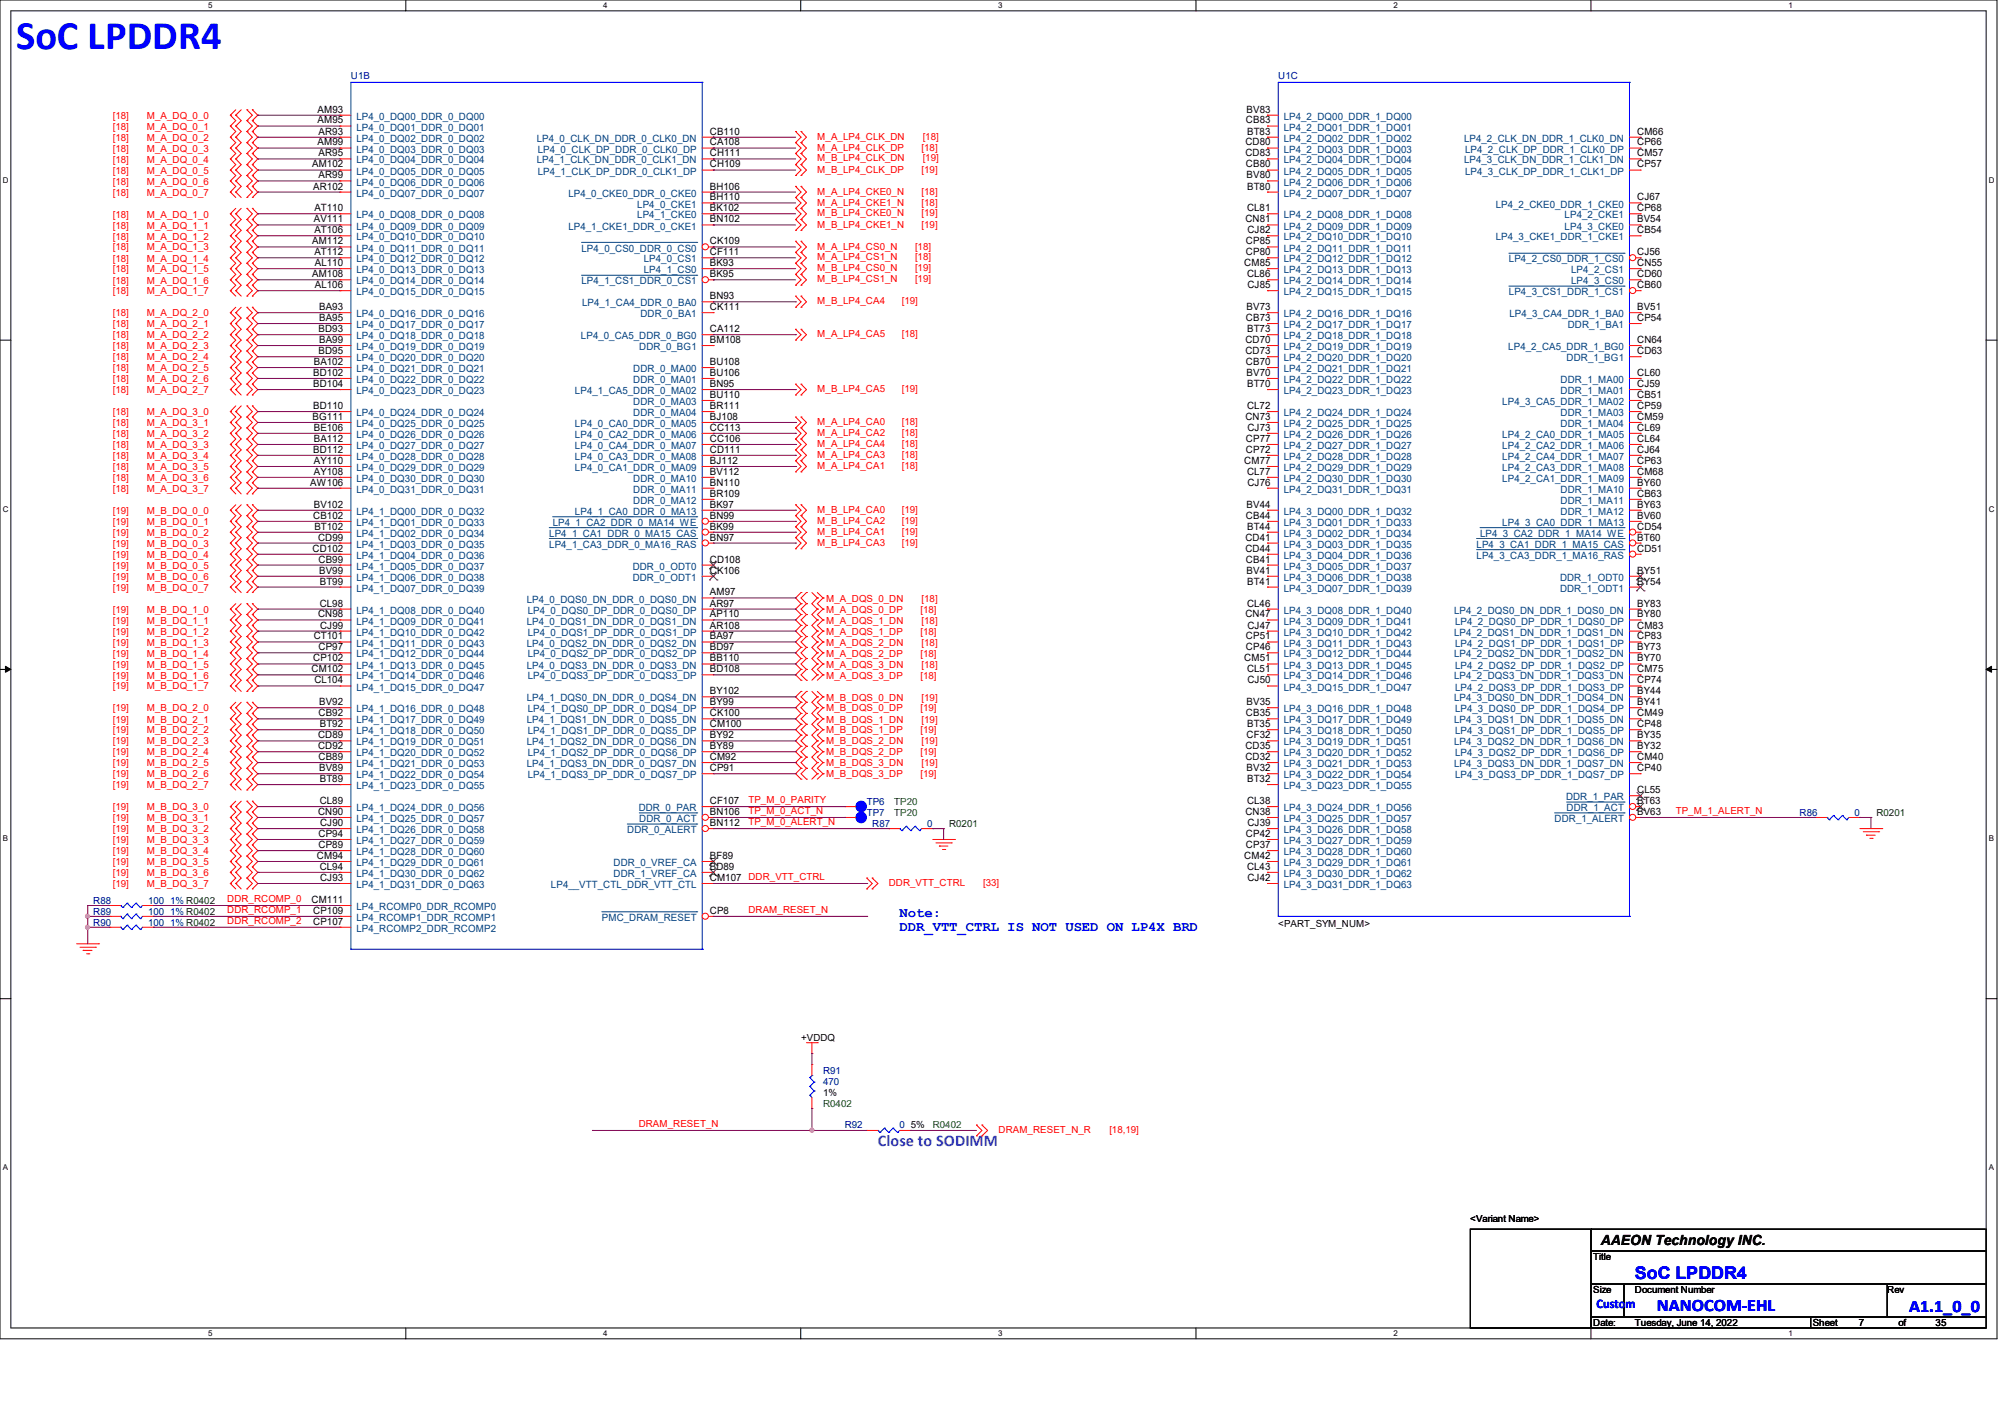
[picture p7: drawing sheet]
<svg xmlns="http://www.w3.org/2000/svg" width="297mm" height="210mm" viewBox="0 0 297 210" stroke-linecap="round" stroke-linejoin="round" font-family="sans-serif">
<defs><g id="words">
<text font-size="6" fill="#00f" x="2.4" y="7.3">SoC LPDDR4</text>
<g font-size="2.6" fill="#00f">
<text x="242.2" y="189.4">SoC LPDDR4</text>
<text x="245.4" y="194.1">NANOCOM-EHL</text>
<text x="282.8" y="194.3">A1.1_0_0</text>
</g>
<text font-size="2.4" fill="#8000ff" x="130" y="169.7">Close to SODIMM</text>
<g font-size="2.1" fill="#00f">
<text x="133.3" y="135.8">Note:</text>
<text x="133.3" y="137.9">DDR_VTT_CTRL IS NOT USED ON LP4X BRD</text>
</g>
<text font-size="2.1" x="237.1" y="184.4">AAEON Technology INC.</text>
<text font-size="1.9" fill="#00f" x="236.5" y="193.7">Custom</text>
<g font-size="1.5">
<text x="47" y="16.7">AM93</text>
<text x="184.7" y="16.7">BV83</text>
<text x="47" y="18.3">AM95</text>
<text x="47" y="21.5">AM99</text>
<text x="47.2" y="19.9">AR93</text>
<text x="47.2" y="23.2">AR95</text>
<text x="105.2" y="19.9">CB110</text>
<text x="105.2" y="21.5">CA108</text>
<text x="105.2" y="23.2">CH111</text>
<text x="184.5" y="21.5">CD80</text>
<text x="184.5" y="23.2">CD83</text>
<text x="184.6" y="18.3">CB83</text>
<text x="184.7" y="19.9">BT83</text>
<text x="242.5" y="19.9">CM66</text>
<text x="242.5" y="21.5">CP66</text>
<text x="242.5" y="23.2">CM57</text>
<text x="46.2" y="24.8">AM102</text>
<text x="46.4" y="28.1">AR102</text>
<text x="47.2" y="26.4">AR99</text>
<text x="105.2" y="28.1">BH106</text>
<text x="105.2" y="29.7">BH110</text>
<text x="105.2" y="24.8">CH109</text>
<text x="184.6" y="24.8">CB80</text>
<text x="184.7" y="26.4">BV80</text>
<text x="184.7" y="28.1">BT80</text>
<text x="242.5" y="29.7">CJ67</text>
<text x="242.5" y="24.8">CP57</text>
<text x="46.5" y="32.9">AV111</text>
<text x="46.6" y="31.3">AT110</text>
<text x="46.6" y="34.5">AT106</text>
<text x="105.2" y="31.3">BK102</text>
<text x="105.2" y="32.9">BN102</text>
<text x="184.5" y="32.9">CN81</text>
<text x="184.7" y="31.3">CL81</text>
<text x="184.8" y="34.5">CJ82</text>
<text x="242.5" y="31.3">CP68</text>
<text x="242.5" y="32.9">BV54</text>
<text x="242.5" y="34.5">CB54</text>
<text x="46.2" y="36.2">AM112</text>
<text x="46.2" y="41.1">AM108</text>
<text x="46.6" y="37.8">AT112</text>
<text x="46.7" y="39.4">AL110</text>
<text x="105.2" y="36.2">CK109</text>
<text x="105.2" y="37.8">CF111</text>
<text x="105.2" y="39.4">BK93</text>
<text x="105.2" y="41.1">BK95</text>
<text x="184.3" y="39.4">CM85</text>
<text x="184.6" y="36.2">CP85</text>
<text x="184.6" y="37.8">CP80</text>
<text x="184.7" y="41.1">CL86</text>
<text x="242.5" y="37.8">CJ56</text>
<text x="242.5" y="39.4">CN55</text>
<text x="242.5" y="41.1">CD60</text>
<text x="46.7" y="42.7">AL106</text>
<text x="47.3" y="45.9">BA93</text>
<text x="47.3" y="47.5">BA95</text>
<text x="105.2" y="45.9">CK111</text>
<text x="105.2" y="44.3">BN93</text>
<text x="184.6" y="47.5">CB73</text>
<text x="184.7" y="45.9">BV73</text>
<text x="184.8" y="42.7">CJ85</text>
<text x="242.5" y="47.5">CP54</text>
<text x="242.5" y="45.9">BV51</text>
<text x="242.5" y="42.7">CB60</text>
<text x="47.2" y="49.2">BD93</text>
<text x="47.2" y="52.5">BD95</text>
<text x="47.3" y="50.8">BA99</text>
<text x="105.2" y="50.8">BM108</text>
<text x="105.2" y="49.2">CA112</text>
<text x="184.5" y="50.8">CD70</text>
<text x="184.5" y="52.5">CD73</text>
<text x="184.7" y="49.2">BT73</text>
<text x="242.5" y="52.5">CD63</text>
<text x="242.5" y="50.8">CN64</text>
<text x="46.4" y="55.7">BD102</text>
<text x="46.4" y="57.3">BD104</text>
<text x="46.5" y="54.1">BA102</text>
<text x="105.2" y="54.1">BU108</text>
<text x="105.2" y="55.7">BU106</text>
<text x="105.2" y="58.9">BU110</text>
<text x="105.2" y="57.3">BN95</text>
<text x="184.6" y="54.1">CB70</text>
<text x="184.7" y="55.7">BV70</text>
<text x="184.7" y="57.3">BT70</text>
<text x="242.5" y="55.7">CL60</text>
<text x="242.5" y="57.3">CJ59</text>
<text x="242.5" y="58.9">CB51</text>
<text x="46.3" y="62.2">BG111</text>
<text x="46.4" y="60.6">BD110</text>
<text x="46.5" y="63.8">BE106</text>
<text x="46.5" y="65.4">BA112</text>
<text x="105.2" y="60.6">BR111</text>
<text x="105.2" y="62.2">BJ108</text>
<text x="105.2" y="63.8">CC113</text>
<text x="105.2" y="65.4">CC106</text>
<text x="184.5" y="62.2">CN73</text>
<text x="184.6" y="65.4">CP77</text>
<text x="184.7" y="60.6">CL72</text>
<text x="184.8" y="63.8">CJ73</text>
<text x="242.5" y="60.6">CP59</text>
<text x="242.5" y="62.2">CM59</text>
<text x="242.5" y="63.8">CL69</text>
<text x="242.5" y="65.4">CL64</text>
<text x="45.9" y="71.9">AW106</text>
<text x="46.4" y="67.1">BD112</text>
<text x="46.5" y="68.7">AY110</text>
<text x="46.5" y="70.3">AY108</text>
<text x="105.2" y="70.3">BV112</text>
<text x="105.2" y="71.9">BN110</text>
<text x="105.2" y="68.7">BJ112</text>
<text x="105.2" y="67.1">CD111</text>
<text x="184.3" y="68.7">CM77</text>
<text x="184.6" y="67.1">CP72</text>
<text x="184.7" y="70.3">CL77</text>
<text x="184.8" y="71.9">CJ76</text>
<text x="242.5" y="71.9">BY60</text>
<text x="242.5" y="70.3">CM68</text>
<text x="242.5" y="68.7">CP63</text>
<text x="242.5" y="67.1">CJ64</text>
<text x="46.4" y="76.8">CB102</text>
<text x="46.5" y="75.2">BV102</text>
<text x="105.2" y="73.6">BR109</text>
<text x="105.2" y="75.2">BK97</text>
<text x="105.2" y="76.8">BN99</text>
<text x="184.6" y="76.8">CB44</text>
<text x="184.7" y="75.2">BV44</text>
<text x="242.5" y="73.6">CB63</text>
<text x="242.5" y="75.2">BY63</text>
<text x="242.5" y="76.8">BV60</text>
<text x="46.3" y="81.7">CD102</text>
<text x="46.6" y="78.4">BT102</text>
<text x="47.1" y="80.1">CD99</text>
<text x="47.2" y="83.3">CB99</text>
<text x="105.2" y="83.3">CD108</text>
<text x="105.2" y="78.4">BK99</text>
<text x="105.2" y="80.1">BN97</text>
<text x="184.5" y="80.1">CD41</text>
<text x="184.5" y="81.7">CD44</text>
<text x="184.6" y="83.3">CB41</text>
<text x="184.7" y="78.4">BT44</text>
<text x="242.5" y="80.1">BT60</text>
<text x="242.5" y="78.4">CD54</text>
<text x="242.5" y="81.7">CD51</text>
<text x="47.3" y="85">BV99</text>
<text x="47.4" y="86.6">BT99</text>
<text x="47.4" y="89.8">CL98</text>
<text x="105.2" y="85">CK106</text>
<text x="105.2" y="88.2">AM97</text>
<text x="105.2" y="89.8">AR97</text>
<text x="184.7" y="85">BV41</text>
<text x="184.7" y="86.6">BT41</text>
<text x="184.7" y="89.8">CL46</text>
<text x="242.5" y="85">BY51</text>
<text x="242.5" y="86.6">BY54</text>
<text x="242.5" y="89.8">BY83</text>
<text x="46.5" y="94.7">CT101</text>
<text x="47.1" y="91.4">CN98</text>
<text x="47.4" y="93.1">CJ99</text>
<text x="105.2" y="91.4">AP110</text>
<text x="105.2" y="93.1">AR108</text>
<text x="105.2" y="94.7">BA97</text>
<text x="184.5" y="91.4">CN47</text>
<text x="184.6" y="94.7">CP51</text>
<text x="184.8" y="93.1">CJ47</text>
<text x="242.5" y="91.4">BY80</text>
<text x="242.5" y="93.1">CM83</text>
<text x="242.5" y="94.7">CP83</text>
<text x="46.1" y="99.6">CM102</text>
<text x="46.4" y="98">CP102</text>
<text x="46.6" y="101.2">CL104</text>
<text x="47.2" y="96.3">CP97</text>
<text x="105.2" y="96.3">BD97</text>
<text x="105.2" y="98">BB110</text>
<text x="105.2" y="99.6">BD108</text>
<text x="184.3" y="98">CM51</text>
<text x="184.6" y="96.3">CP46</text>
<text x="184.7" y="99.6">CL51</text>
<text x="184.8" y="101.2">CJ50</text>
<text x="242.5" y="96.3">BY73</text>
<text x="242.5" y="98">BY70</text>
<text x="242.5" y="99.6">CM75</text>
<text x="242.5" y="101.2">CP74</text>
<text x="47.2" y="106.1">CB92</text>
<text x="47.3" y="104.4">BV92</text>
<text x="47.4" y="107.7">BT92</text>
<text x="105.2" y="102.8">BY102</text>
<text x="105.2" y="104.4">BY99</text>
<text x="105.2" y="106.1">CK100</text>
<text x="105.2" y="107.7">CM100</text>
<text x="184.6" y="106.1">CB35</text>
<text x="184.7" y="104.4">BV35</text>
<text x="184.7" y="107.7">BT35</text>
<text x="242.5" y="102.8">BY44</text>
<text x="242.5" y="104.4">BY41</text>
<text x="242.5" y="106.1">CM49</text>
<text x="242.5" y="107.7">CP48</text>
<text x="47.1" y="109.3">CD89</text>
<text x="47.1" y="111">CD92</text>
<text x="47.2" y="112.6">CB89</text>
<text x="105.2" y="109.3">BY92</text>
<text x="105.2" y="111">BY89</text>
<text x="105.2" y="112.6">CM92</text>
<text x="184.5" y="111">CD35</text>
<text x="184.5" y="112.6">CD32</text>
<text x="184.7" y="109.3">CF32</text>
<text x="242.5" y="109.3">BY35</text>
<text x="242.5" y="111">BY32</text>
<text x="242.5" y="112.6">CM40</text>
<text x="47.3" y="114.2">BV89</text>
<text x="47.4" y="115.8">BT89</text>
<text x="47.4" y="119.1">CL89</text>
<text x="105.2" y="119.1">CF107</text>
<text x="105.2" y="114.2">CP91</text>
<text x="184.7" y="114.2">BV32</text>
<text x="184.7" y="115.8">BT32</text>
<text x="184.7" y="119.1">CL38</text>
<text x="242.5" y="119.1">BT63</text>
<text x="242.5" y="117.5">CL55</text>
<text x="242.5" y="114.2">CP40</text>
<text x="47.1" y="120.7">CN90</text>
<text x="47.2" y="124">CP94</text>
<text x="47.2" y="125.6">CP89</text>
<text x="47.4" y="122.3">CJ90</text>
<text x="105.2" y="120.7">BN106</text>
<text x="105.2" y="122.3">BN112</text>
<text x="184.5" y="120.7">CN38</text>
<text x="184.6" y="124">CP42</text>
<text x="184.6" y="125.6">CP37</text>
<text x="184.8" y="122.3">CJ39</text>
<text x="242.5" y="120.7">BV63</text>
<text x="46.9" y="127.2">CM94</text>
<text x="47.4" y="128.8">CL94</text>
<text x="47.4" y="130.5">CJ93</text>
<text x="105.2" y="127.2">BF89</text>
<text x="105.2" y="128.8">BD89</text>
<text x="105.2" y="130.5">CM107</text>
<text x="184.3" y="127.2">CM42</text>
<text x="184.7" y="128.8">CL43</text>
<text x="184.8" y="130.5">CJ42</text>
<text x="46.1" y="133.7">CM111</text>
<text x="46.4" y="135.3">CP109</text>
<text x="46.4" y="136.9">CP107</text>
<text x="105.2" y="135.3">CP8</text>
</g>
<g font-size="1.5" fill="#004080">
<text x="52.8" y="17.7">LP4_0_DQ00_DDR_0_DQ00</text>
<text x="190.2" y="17.7">LP4_2_DQ00_DDR_1_DQ00</text>
<text x="52.8" y="19.3">LP4_0_DQ01_DDR_0_DQ01</text>
<text x="52.8" y="21">LP4_0_DQ02_DDR_0_DQ02</text>
<text x="52.8" y="22.6">LP4_0_DQ03_DDR_0_DQ03</text>
<text x="79.5" y="21">LP4_0_CLK_DN_DDR_0_CLK0_DN</text>
<text x="79.7" y="22.6">LP4_0_CLK_DP_DDR_0_CLK0_DP</text>
<text x="190.2" y="19.3">LP4_2_DQ01_DDR_1_DQ01</text>
<text x="190.2" y="21">LP4_2_DQ02_DDR_1_DQ02</text>
<text x="190.2" y="22.6">LP4_2_DQ03_DDR_1_DQ03</text>
<text x="216.9" y="21">LP4_2_CLK_DN_DDR_1_CLK0_DN</text>
<text x="217" y="22.6">LP4_2_CLK_DP_DDR_1_CLK0_DP</text>
<text x="52.8" y="24.2">LP4_0_DQ04_DDR_0_DQ04</text>
<text x="52.8" y="25.9">LP4_0_DQ05_DDR_0_DQ05</text>
<text x="52.8" y="27.5">LP4_0_DQ06_DDR_0_DQ06</text>
<text x="52.8" y="29.1">LP4_0_DQ07_DDR_0_DQ07</text>
<text x="79.5" y="24.2">LP4_1_CLK_DN_DDR_0_CLK1_DN</text>
<text x="79.7" y="25.9">LP4_1_CLK_DP_DDR_0_CLK1_DP</text>
<text x="84.2" y="29.1">LP4_0_CKE0_DDR_0_CKE0</text>
<text x="190.2" y="24.2">LP4_2_DQ04_DDR_1_DQ04</text>
<text x="190.2" y="25.9">LP4_2_DQ05_DDR_1_DQ05</text>
<text x="190.2" y="27.5">LP4_2_DQ06_DDR_1_DQ06</text>
<text x="190.2" y="29.1">LP4_2_DQ07_DDR_1_DQ07</text>
<text x="216.9" y="24.2">LP4_3_CLK_DN_DDR_1_CLK1_DN</text>
<text x="217" y="25.9">LP4_3_CLK_DP_DDR_1_CLK1_DP</text>
<text x="52.8" y="32.3">LP4_0_DQ08_DDR_0_DQ08</text>
<text x="52.8" y="34">LP4_0_DQ09_DDR_0_DQ09</text>
<text x="52.8" y="35.6">LP4_0_DQ10_DDR_0_DQ10</text>
<text x="84.2" y="34">LP4_1_CKE1_DDR_0_CKE1</text>
<text x="94.4" y="30.7">LP4_0_CKE1</text>
<text x="94.4" y="32.3">LP4_1_CKE0</text>
<text x="190.2" y="32.3">LP4_2_DQ08_DDR_1_DQ08</text>
<text x="190.2" y="34">LP4_2_DQ09_DDR_1_DQ09</text>
<text x="190.2" y="35.6">LP4_2_DQ10_DDR_1_DQ10</text>
<text x="221.6" y="30.7">LP4_2_CKE0_DDR_1_CKE0</text>
<text x="221.6" y="35.6">LP4_3_CKE1_DDR_1_CKE1</text>
<text x="231.8" y="32.3">LP4_2_CKE1</text>
<text x="231.8" y="34">LP4_3_CKE0</text>
<text x="52.8" y="37.3">LP4_0_DQ11_DDR_0_DQ11</text>
<text x="52.8" y="38.9">LP4_0_DQ12_DDR_0_DQ12</text>
<text x="52.8" y="40.5">LP4_0_DQ13_DDR_0_DQ13</text>
<text x="86.1" y="37.3">LP4_0_CS0_DDR_0_CS0</text>
<text x="95.4" y="38.9">LP4_0_CS1</text>
<text x="95.4" y="40.5">LP4_1_CS0</text>
<text x="190.2" y="37.3">LP4_2_DQ11_DDR_1_DQ11</text>
<text x="190.2" y="38.9">LP4_2_DQ12_DDR_1_DQ12</text>
<text x="190.2" y="40.5">LP4_2_DQ13_DDR_1_DQ13</text>
<text x="223.5" y="38.9">LP4_2_CS0_DDR_1_CS0</text>
<text x="232.7" y="40.5">LP4_2_CS1</text>
<text x="52.8" y="42.1">LP4_0_DQ14_DDR_0_DQ14</text>
<text x="52.8" y="43.7">LP4_0_DQ15_DDR_0_DQ15</text>
<text x="52.8" y="47">LP4_0_DQ16_DDR_0_DQ16</text>
<text x="86.1" y="42.1">LP4_1_CS1_DDR_0_CS1</text>
<text x="86.2" y="45.4">LP4_1_CA4_DDR_0_BA0</text>
<text x="94.9" y="47">DDR_0_BA1</text>
<text x="190.2" y="42.1">LP4_2_DQ14_DDR_1_DQ14</text>
<text x="190.2" y="43.7">LP4_2_DQ15_DDR_1_DQ15</text>
<text x="190.2" y="47">LP4_2_DQ16_DDR_1_DQ16</text>
<text x="223.5" y="43.7">LP4_3_CS1_DDR_1_CS1</text>
<text x="223.6" y="47">LP4_3_CA4_DDR_1_BA0</text>
<text x="232.7" y="42.1">LP4_3_CS0</text>
<text x="52.8" y="48.6">LP4_0_DQ17_DDR_0_DQ17</text>
<text x="52.8" y="50.2">LP4_0_DQ18_DDR_0_DQ18</text>
<text x="52.8" y="51.9">LP4_0_DQ19_DDR_0_DQ19</text>
<text x="52.8" y="53.5">LP4_0_DQ20_DDR_0_DQ20</text>
<text x="86.1" y="50.2">LP4_0_CA5_DDR_0_BG0</text>
<text x="94.7" y="51.9">DDR_0_BG1</text>
<text x="190.2" y="48.6">LP4_2_DQ17_DDR_1_DQ17</text>
<text x="190.2" y="50.2">LP4_2_DQ18_DDR_1_DQ18</text>
<text x="190.2" y="51.9">LP4_2_DQ19_DDR_1_DQ19</text>
<text x="190.2" y="53.5">LP4_2_DQ20_DDR_1_DQ20</text>
<text x="223.4" y="51.9">LP4_2_CA5_DDR_1_BG0</text>
<text x="232.1" y="53.5">DDR_1_BG1</text>
<text x="232.2" y="48.6">DDR_1_BA1</text>
<text x="52.8" y="55.1">LP4_0_DQ21_DDR_0_DQ21</text>
<text x="52.8" y="56.7">LP4_0_DQ22_DDR_0_DQ22</text>
<text x="52.8" y="58.4">LP4_0_DQ23_DDR_0_DQ23</text>
<text x="85.2" y="58.4">LP4_1_CA5_DDR_0_MA02</text>
<text x="93.8" y="55.1">DDR_0_MA00</text>
<text x="93.8" y="56.7">DDR_0_MA01</text>
<text x="93.8" y="60">DDR_0_MA03</text>
<text x="190.2" y="55.1">LP4_2_DQ21_DDR_1_DQ21</text>
<text x="190.2" y="56.7">LP4_2_DQ22_DDR_1_DQ22</text>
<text x="190.2" y="58.4">LP4_2_DQ23_DDR_1_DQ23</text>
<text x="222.5" y="60">LP4_3_CA5_DDR_1_MA02</text>
<text x="231.2" y="56.7">DDR_1_MA00</text>
<text x="231.2" y="58.4">DDR_1_MA01</text>
<text x="52.8" y="61.6">LP4_0_DQ24_DDR_0_DQ24</text>
<text x="52.8" y="63.2">LP4_0_DQ25_DDR_0_DQ25</text>
<text x="52.8" y="64.9">LP4_0_DQ26_DDR_0_DQ26</text>
<text x="85.2" y="63.2">LP4_0_CA0_DDR_0_MA05</text>
<text x="85.2" y="64.9">LP4_0_CA2_DDR_0_MA06</text>
<text x="93.8" y="61.6">DDR_0_MA04</text>
<text x="190.2" y="61.6">LP4_2_DQ24_DDR_1_DQ24</text>
<text x="190.2" y="63.2">LP4_2_DQ25_DDR_1_DQ25</text>
<text x="190.2" y="64.9">LP4_2_DQ26_DDR_1_DQ26</text>
<text x="222.5" y="64.9">LP4_2_CA0_DDR_1_MA05</text>
<text x="231.2" y="61.6">DDR_1_MA03</text>
<text x="231.2" y="63.2">DDR_1_MA04</text>
<text x="52.8" y="66.5">LP4_0_DQ27_DDR_0_DQ27</text>
<text x="52.8" y="68.1">LP4_0_DQ28_DDR_0_DQ28</text>
<text x="52.8" y="69.8">LP4_0_DQ29_DDR_0_DQ29</text>
<text x="52.8" y="71.4">LP4_0_DQ30_DDR_0_DQ30</text>
<text x="85.2" y="69.8">LP4_0_CA1_DDR_0_MA09</text>
<text x="85.2" y="68.1">LP4_0_CA3_DDR_0_MA08</text>
<text x="85.2" y="66.5">LP4_0_CA4_DDR_0_MA07</text>
<text x="93.8" y="71.4">DDR_0_MA10</text>
<text x="190.2" y="66.5">LP4_2_DQ27_DDR_1_DQ27</text>
<text x="190.2" y="68.1">LP4_2_DQ28_DDR_1_DQ28</text>
<text x="190.2" y="69.8">LP4_2_DQ29_DDR_1_DQ29</text>
<text x="190.2" y="71.4">LP4_2_DQ30_DDR_1_DQ30</text>
<text x="222.5" y="71.4">LP4_2_CA1_DDR_1_MA09</text>
<text x="222.5" y="66.5">LP4_2_CA2_DDR_1_MA06</text>
<text x="222.5" y="69.8">LP4_2_CA3_DDR_1_MA08</text>
<text x="222.5" y="68.1">LP4_2_CA4_DDR_1_MA07</text>
<text x="52.8" y="73">LP4_0_DQ31_DDR_0_DQ31</text>
<text x="52.8" y="76.2">LP4_1_DQ00_DDR_0_DQ32</text>
<text x="52.8" y="77.9">LP4_1_DQ01_DDR_0_DQ33</text>
<text x="81.9" y="77.9">LP4_1_CA2_DDR_0_MA14_WE</text>
<text x="85.2" y="76.2">LP4_1_CA0_DDR_0_MA13</text>
<text x="93.8" y="73">DDR_0_MA11</text>
<text x="93.8" y="74.6">DDR_0_MA12</text>
<text x="190.2" y="73">LP4_2_DQ31_DDR_1_DQ31</text>
<text x="190.2" y="76.2">LP4_3_DQ00_DDR_1_DQ32</text>
<text x="190.2" y="77.9">LP4_3_DQ01_DDR_1_DQ33</text>
<text x="222.5" y="77.9">LP4_3_CA0_DDR_1_MA13</text>
<text x="231.2" y="73">DDR_1_MA10</text>
<text x="231.2" y="74.6">DDR_1_MA11</text>
<text x="231.2" y="76.2">DDR_1_MA12</text>
<text x="52.8" y="79.5">LP4_1_DQ02_DDR_0_DQ34</text>
<text x="52.8" y="81.1">LP4_1_DQ03_DDR_0_DQ35</text>
<text x="52.8" y="82.8">LP4_1_DQ04_DDR_0_DQ36</text>
<text x="81.4" y="79.5">LP4_1_CA1_DDR_0_MA15_CAS</text>
<text x="81.4" y="81.1">LP4_1_CA3_DDR_0_MA16_RAS</text>
<text x="190.2" y="79.5">LP4_3_DQ02_DDR_1_DQ34</text>
<text x="190.2" y="81.1">LP4_3_DQ03_DDR_1_DQ35</text>
<text x="190.2" y="82.8">LP4_3_DQ04_DDR_1_DQ36</text>
<text x="218.7" y="81.1">LP4_3_CA1_DDR_1_MA15_CAS</text>
<text x="218.7" y="82.8">LP4_3_CA3_DDR_1_MA16_RAS</text>
<text x="219.2" y="79.5">LP4_3_CA2_DDR_1_MA14_WE</text>
<text x="52.8" y="84.4">LP4_1_DQ05_DDR_0_DQ37</text>
<text x="52.8" y="86">LP4_1_DQ06_DDR_0_DQ38</text>
<text x="52.8" y="87.6">LP4_1_DQ07_DDR_0_DQ39</text>
<text x="78" y="89.2">LP4_0_DQS0_DN_DDR_0_DQS0_DN</text>
<text x="93.7" y="84.4">DDR_0_ODT0</text>
<text x="93.7" y="86">DDR_0_ODT1</text>
<text x="190.2" y="84.4">LP4_3_DQ05_DDR_1_DQ37</text>
<text x="190.2" y="86">LP4_3_DQ06_DDR_1_DQ38</text>
<text x="190.2" y="87.6">LP4_3_DQ07_DDR_1_DQ39</text>
<text x="231.1" y="86">DDR_1_ODT0</text>
<text x="231.1" y="87.6">DDR_1_ODT1</text>
<text x="52.8" y="90.9">LP4_1_DQ08_DDR_0_DQ40</text>
<text x="52.8" y="92.5">LP4_1_DQ09_DDR_0_DQ41</text>
<text x="52.8" y="94.2">LP4_1_DQ10_DDR_0_DQ42</text>
<text x="52.8" y="95.8">LP4_1_DQ11_DDR_0_DQ43</text>
<text x="78" y="92.5">LP4_0_DQS1_DN_DDR_0_DQS1_DN</text>
<text x="78" y="95.8">LP4_0_DQS2_DN_DDR_0_DQS2_DN</text>
<text x="78.2" y="90.9">LP4_0_DQS0_DP_DDR_0_DQS0_DP</text>
<text x="78.2" y="94.2">LP4_0_DQS1_DP_DDR_0_DQS1_DP</text>
<text x="190.2" y="90.9">LP4_3_DQ08_DDR_1_DQ40</text>
<text x="190.2" y="92.5">LP4_3_DQ09_DDR_1_DQ41</text>
<text x="190.2" y="94.2">LP4_3_DQ10_DDR_1_DQ42</text>
<text x="190.2" y="95.8">LP4_3_DQ11_DDR_1_DQ43</text>
<text x="215.4" y="90.9">LP4_2_DQS0_DN_DDR_1_DQS0_DN</text>
<text x="215.4" y="94.2">LP4_2_DQS1_DN_DDR_1_DQS1_DN</text>
<text x="215.6" y="92.5">LP4_2_DQS0_DP_DDR_1_DQS0_DP</text>
<text x="215.6" y="95.8">LP4_2_DQS1_DP_DDR_1_DQS1_DP</text>
<text x="52.8" y="97.4">LP4_1_DQ12_DDR_0_DQ44</text>
<text x="52.8" y="99">LP4_1_DQ13_DDR_0_DQ45</text>
<text x="52.8" y="100.6">LP4_1_DQ14_DDR_0_DQ46</text>
<text x="78" y="99">LP4_0_DQS3_DN_DDR_0_DQS3_DN</text>
<text x="78.2" y="97.4">LP4_0_DQS2_DP_DDR_0_DQS2_DP</text>
<text x="78.2" y="100.6">LP4_0_DQS3_DP_DDR_0_DQS3_DP</text>
<text x="190.2" y="97.4">LP4_3_DQ12_DDR_1_DQ44</text>
<text x="190.2" y="99">LP4_3_DQ13_DDR_1_DQ45</text>
<text x="190.2" y="100.6">LP4_3_DQ14_DDR_1_DQ46</text>
<text x="215.4" y="97.4">LP4_2_DQS2_DN_DDR_1_DQS2_DN</text>
<text x="215.4" y="100.6">LP4_2_DQS3_DN_DDR_1_DQS3_DN</text>
<text x="215.6" y="99">LP4_2_DQS2_DP_DDR_1_DQS2_DP</text>
<text x="52.8" y="102.3">LP4_1_DQ15_DDR_0_DQ47</text>
<text x="52.8" y="105.5">LP4_1_DQ16_DDR_0_DQ48</text>
<text x="52.8" y="107.1">LP4_1_DQ17_DDR_0_DQ49</text>
<text x="78" y="103.9">LP4_1_DQS0_DN_DDR_0_DQS4_DN</text>
<text x="78" y="107.1">LP4_1_DQS1_DN_DDR_0_DQS5_DN</text>
<text x="78.2" y="105.5">LP4_1_DQS0_DP_DDR_0_DQS4_DP</text>
<text x="190.2" y="102.3">LP4_3_DQ15_DDR_1_DQ47</text>
<text x="190.2" y="105.5">LP4_3_DQ16_DDR_1_DQ48</text>
<text x="190.2" y="107.1">LP4_3_DQ17_DDR_1_DQ49</text>
<text x="215.4" y="103.9">LP4_3_DQS0_DN_DDR_1_DQS4_DN</text>
<text x="215.4" y="107.1">LP4_3_DQS1_DN_DDR_1_DQS5_DN</text>
<text x="215.6" y="102.3">LP4_2_DQS3_DP_DDR_1_DQS3_DP</text>
<text x="215.6" y="105.5">LP4_3_DQS0_DP_DDR_1_DQS4_DP</text>
<text x="52.8" y="108.8">LP4_1_DQ18_DDR_0_DQ50</text>
<text x="52.8" y="110.4">LP4_1_DQ19_DDR_0_DQ51</text>
<text x="52.8" y="112">LP4_1_DQ20_DDR_0_DQ52</text>
<text x="52.8" y="113.6">LP4_1_DQ21_DDR_0_DQ53</text>
<text x="78" y="110.4">LP4_1_DQS2_DN_DDR_0_DQS6_DN</text>
<text x="78" y="113.6">LP4_1_DQS3_DN_DDR_0_DQS7_DN</text>
<text x="78.2" y="108.8">LP4_1_DQS1_DP_DDR_0_DQS5_DP</text>
<text x="78.2" y="112">LP4_1_DQS2_DP_DDR_0_DQS6_DP</text>
<text x="190.2" y="108.8">LP4_3_DQ18_DDR_1_DQ50</text>
<text x="190.2" y="110.4">LP4_3_DQ19_DDR_1_DQ51</text>
<text x="190.2" y="112">LP4_3_DQ20_DDR_1_DQ52</text>
<text x="190.2" y="113.6">LP4_3_DQ21_DDR_1_DQ53</text>
<text x="215.4" y="110.4">LP4_3_DQS2_DN_DDR_1_DQS6_DN</text>
<text x="215.4" y="113.6">LP4_3_DQS3_DN_DDR_1_DQS7_DN</text>
<text x="215.6" y="108.8">LP4_3_DQS1_DP_DDR_1_DQS5_DP</text>
<text x="215.6" y="112">LP4_3_DQS2_DP_DDR_1_DQS6_DP</text>
<text x="52.8" y="115.3">LP4_1_DQ22_DDR_0_DQ54</text>
<text x="52.8" y="116.9">LP4_1_DQ23_DDR_0_DQ55</text>
<text x="78.2" y="115.3">LP4_1_DQS3_DP_DDR_0_DQS7_DP</text>
<text x="190.2" y="115.3">LP4_3_DQ22_DDR_1_DQ54</text>
<text x="190.2" y="116.9">LP4_3_DQ23_DDR_1_DQ55</text>
<text x="215.6" y="115.3">LP4_3_DQS3_DP_DDR_1_DQS7_DP</text>
<text x="232" y="118.5">DDR_1_PAR</text>
<text x="52.8" y="120.1">LP4_1_DQ24_DDR_0_DQ56</text>
<text x="52.8" y="121.8">LP4_1_DQ25_DDR_0_DQ57</text>
<text x="52.8" y="123.4">LP4_1_DQ26_DDR_0_DQ58</text>
<text x="52.8" y="125">LP4_1_DQ27_DDR_0_DQ59</text>
<text x="92.9" y="123.4">DDR_0_ALERT</text>
<text x="94.6" y="120.1">DDR_0_PAR</text>
<text x="94.7" y="121.8">DDR_0_ACT</text>
<text x="190.2" y="120.1">LP4_3_DQ24_DDR_1_DQ56</text>
<text x="190.2" y="121.8">LP4_3_DQ25_DDR_1_DQ57</text>
<text x="190.2" y="123.4">LP4_3_DQ26_DDR_1_DQ58</text>
<text x="190.2" y="125">LP4_3_DQ27_DDR_1_DQ59</text>
<text x="230.3" y="121.8">DDR_1_ALERT</text>
<text x="232.1" y="120.1">DDR_1_ACT</text>
<text x="52.8" y="126.7">LP4_1_DQ28_DDR_0_DQ60</text>
<text x="52.8" y="128.3">LP4_1_DQ29_DDR_0_DQ61</text>
<text x="52.8" y="129.9">LP4_1_DQ30_DDR_0_DQ62</text>
<text x="52.8" y="131.5">LP4_1_DQ31_DDR_0_DQ63</text>
<text x="81.6" y="131.5">LP4__VTT_CTL_DDR_VTT_CTL</text>
<text x="90.9" y="128.3">DDR_0_VREF_CA</text>
<text x="90.9" y="129.9">DDR_1_VREF_CA</text>
<text x="190.2" y="126.7">LP4_3_DQ28_DDR_1_DQ60</text>
<text x="190.2" y="128.3">LP4_3_DQ29_DDR_1_DQ61</text>
<text x="190.2" y="129.9">LP4_3_DQ30_DDR_1_DQ62</text>
<text x="190.2" y="131.5">LP4_3_DQ31_DDR_1_DQ63</text>
<text x="52.8" y="134.8">LP4_RCOMP0_DDR_RCOMP0</text>
<text x="52.8" y="136.4">LP4_RCOMP1_DDR_RCOMP1</text>
<text x="89.2" y="136.4">PMC_DRAM_RESET</text>
<text x="52.8" y="138">LP4_RCOMP2_DDR_RCOMP2</text>
</g>
<g font-size="1.4" fill="#000080">
<text x="52" y="11.7">U1B</text>
<text x="189.4" y="11.7">U1C</text>
<text x="128.4" y="119.2">TP6</text>
<text x="128.4" y="120.8">TP7</text>
<text x="129.2" y="122.4">R87</text>
<text x="137.3" y="122.4">0</text>
<text x="266.6" y="120.8">R86</text>
<text x="274.7" y="120.8">0</text>
<text x="13.8" y="133.8">R88</text>
<text x="13.8" y="135.5">R89</text>
<text x="13.8" y="137.1">R90</text>
<text x="21.9" y="133.8">100</text>
<text x="21.9" y="135.5">100</text>
<text x="21.9" y="137.1">100</text>
<text x="121.9" y="159">R91</text>
<text x="121.9" y="160.7">470</text>
<text x="125.1" y="167.1">R92</text>
<text x="133.3" y="167.1">0</text>
</g>
<g font-size="1.4" fill="#f00">
<text x="16.7" y="17.6">[18]</text>
<text x="21.8" y="17.6">M_A_DQ_0_0</text>
<text x="16.7" y="19.2">[18]</text>
<text x="16.7" y="20.8">[18]</text>
<text x="16.7" y="22.5">[18]</text>
<text x="21.8" y="19.2">M_A_DQ_0_1</text>
<text x="21.8" y="20.8">M_A_DQ_0_2</text>
<text x="21.8" y="22.5">M_A_DQ_0_3</text>
<text x="121.1" y="20.7">M_A_LP4_CLK_DN</text>
<text x="121.1" y="22.3">M_A_LP4_CLK_DP</text>
<text x="121.1" y="23.9">M_B_LP4_CLK_DN</text>
<text x="136.5" y="22.3">[18]</text>
<text x="136.7" y="20.7">[18]</text>
<text x="136.7" y="23.9">[19]</text>
<text x="16.7" y="24.1">[18]</text>
<text x="16.7" y="25.7">[18]</text>
<text x="16.7" y="27.3">[18]</text>
<text x="16.7" y="29">[18]</text>
<text x="21.8" y="24.1">M_A_DQ_0_4</text>
<text x="21.8" y="25.7">M_A_DQ_0_5</text>
<text x="21.8" y="27.3">M_A_DQ_0_6</text>
<text x="21.8" y="29">M_A_DQ_0_7</text>
<text x="121.1" y="25.6">M_B_LP4_CLK_DP</text>
<text x="121.1" y="28.8">M_A_LP4_CKE0_N</text>
<text x="136.5" y="25.6">[19]</text>
<text x="136.5" y="28.8">[18]</text>
<text x="16.7" y="33.9">[18]</text>
<text x="16.7" y="35.5">[18]</text>
<text x="16.7" y="32.2">[18]</text>
<text x="21.8" y="33.9">M_A_DQ_1_1</text>
<text x="21.8" y="35.5">M_A_DQ_1_2</text>
<text x="21.8" y="32.2">M_A_DQ_1_0</text>
<text x="121.1" y="30.4">M_A_LP4_CKE1_N</text>
<text x="121.1" y="32">M_B_LP4_CKE0_N</text>
<text x="121.1" y="33.7">M_B_LP4_CKE1_N</text>
<text x="136.5" y="30.4">[18]</text>
<text x="136.5" y="32">[19]</text>
<text x="136.5" y="33.7">[19]</text>
<text x="16.7" y="37.1">[18]</text>
<text x="16.7" y="38.7">[18]</text>
<text x="16.7" y="40.3">[18]</text>
<text x="16.7" y="42">[18]</text>
<text x="21.8" y="37.1">M_A_DQ_1_3</text>
<text x="21.8" y="38.7">M_A_DQ_1_4</text>
<text x="21.8" y="40.3">M_A_DQ_1_5</text>
<text x="21.8" y="42">M_A_DQ_1_6</text>
<text x="121.1" y="37">M_A_LP4_CS0_N</text>
<text x="121.1" y="38.6">M_A_LP4_CS1_N</text>
<text x="121.1" y="40.2">M_B_LP4_CS0_N</text>
<text x="121.1" y="41.8">M_B_LP4_CS1_N</text>
<text x="135.5" y="37">[18]</text>
<text x="135.5" y="38.6">[18]</text>
<text x="135.5" y="40.2">[19]</text>
<text x="135.5" y="41.8">[19]</text>
<text x="16.7" y="43.6">[18]</text>
<text x="16.7" y="46.9">[18]</text>
<text x="21.8" y="43.6">M_A_DQ_1_7</text>
<text x="21.8" y="46.9">M_A_DQ_2_0</text>
<text x="121.1" y="45.1">M_B_LP4_CA4</text>
<text x="133.6" y="45.1">[19]</text>
<text x="16.7" y="48.5">[18]</text>
<text x="16.7" y="50.1">[18]</text>
<text x="16.7" y="51.7">[18]</text>
<text x="16.7" y="53.3">[18]</text>
<text x="21.8" y="48.5">M_A_DQ_2_1</text>
<text x="21.8" y="50.1">M_A_DQ_2_2</text>
<text x="21.8" y="51.7">M_A_DQ_2_3</text>
<text x="21.8" y="53.3">M_A_DQ_2_4</text>
<text x="121.1" y="50">M_A_LP4_CA5</text>
<text x="133.6" y="50">[18]</text>
<text x="16.7" y="55">[18]</text>
<text x="16.7" y="56.6">[18]</text>
<text x="16.7" y="58.3">[18]</text>
<text x="21.8" y="55">M_A_DQ_2_5</text>
<text x="21.8" y="56.6">M_A_DQ_2_6</text>
<text x="21.8" y="58.3">M_A_DQ_2_7</text>
<text x="121.1" y="58.1">M_B_LP4_CA5</text>
<text x="133.6" y="58.1">[19]</text>
<text x="16.7" y="63.1">[18]</text>
<text x="16.7" y="64.7">[18]</text>
<text x="16.7" y="61.5">[18]</text>
<text x="21.8" y="63.1">M_A_DQ_3_1</text>
<text x="21.8" y="64.7">M_A_DQ_3_2</text>
<text x="21.8" y="61.5">M_A_DQ_3_0</text>
<text x="121.1" y="63">M_A_LP4_CA0</text>
<text x="121.1" y="64.6">M_A_LP4_CA2</text>
<text x="133.6" y="63">[18]</text>
<text x="133.6" y="64.6">[18]</text>
<text x="16.7" y="66.4">[18]</text>
<text x="16.7" y="68">[18]</text>
<text x="16.7" y="69.6">[18]</text>
<text x="16.7" y="71.2">[18]</text>
<text x="21.8" y="66.4">M_A_DQ_3_3</text>
<text x="21.8" y="68">M_A_DQ_3_4</text>
<text x="21.8" y="69.6">M_A_DQ_3_5</text>
<text x="21.8" y="71.2">M_A_DQ_3_6</text>
<text x="121.1" y="66.2">M_A_LP4_CA4</text>
<text x="121.1" y="67.8">M_A_LP4_CA3</text>
<text x="121.1" y="69.5">M_A_LP4_CA1</text>
<text x="133.6" y="66.2">[18]</text>
<text x="133.6" y="67.8">[18]</text>
<text x="133.6" y="69.5">[18]</text>
<text x="16.7" y="72.9">[18]</text>
<text x="16.7" y="77.7">[19]</text>
<text x="16.7" y="76.1">[19]</text>
<text x="21.8" y="72.9">M_A_DQ_3_7</text>
<text x="21.8" y="77.7">M_B_DQ_0_1</text>
<text x="21.8" y="76.1">M_B_DQ_0_0</text>
<text x="121.1" y="75.9">M_B_LP4_CA0</text>
<text x="121.1" y="77.6">M_B_LP4_CA2</text>
<text x="133.6" y="75.9">[19]</text>
<text x="133.6" y="77.6">[19]</text>
<text x="16.7" y="79.4">[19]</text>
<text x="16.7" y="81">[19]</text>
<text x="16.7" y="82.6">[19]</text>
<text x="21.8" y="79.4">M_B_DQ_0_2</text>
<text x="21.8" y="81">M_B_DQ_0_3</text>
<text x="21.8" y="82.6">M_B_DQ_0_4</text>
<text x="121.1" y="79.2">M_B_LP4_CA1</text>
<text x="121.1" y="80.8">M_B_LP4_CA3</text>
<text x="133.6" y="79.2">[19]</text>
<text x="133.6" y="80.8">[19]</text>
<text x="16.7" y="84.2">[19]</text>
<text x="16.7" y="85.9">[19]</text>
<text x="16.7" y="87.5">[19]</text>
<text x="21.8" y="84.2">M_B_DQ_0_5</text>
<text x="21.8" y="85.9">M_B_DQ_0_6</text>
<text x="21.8" y="87.5">M_B_DQ_0_7</text>
<text x="122.4" y="89.1">M_A_DQS_0_DN</text>
<text x="136.5" y="89.1">[18]</text>
<text x="16.7" y="92.4">[19]</text>
<text x="16.7" y="94">[19]</text>
<text x="16.7" y="95.6">[19]</text>
<text x="16.7" y="90.8">[19]</text>
<text x="21.8" y="92.4">M_B_DQ_1_1</text>
<text x="21.8" y="94">M_B_DQ_1_2</text>
<text x="21.8" y="95.6">M_B_DQ_1_3</text>
<text x="21.8" y="90.8">M_B_DQ_1_0</text>
<text x="122.4" y="90.8">M_A_DQS_0_DP</text>
<text x="122.4" y="92.4">M_A_DQS_1_DN</text>
<text x="122.4" y="94">M_A_DQS_1_DP</text>
<text x="122.4" y="95.6">M_A_DQS_2_DN</text>
<text x="136.4" y="90.8">[18]</text>
<text x="136.4" y="94">[18]</text>
<text x="136.5" y="92.4">[18]</text>
<text x="136.5" y="95.6">[18]</text>
<text x="16.7" y="97.2">[19]</text>
<text x="16.7" y="98.9">[19]</text>
<text x="16.7" y="100.5">[19]</text>
<text x="21.8" y="97.2">M_B_DQ_1_4</text>
<text x="21.8" y="98.9">M_B_DQ_1_5</text>
<text x="21.8" y="100.5">M_B_DQ_1_6</text>
<text x="122.4" y="97.2">M_A_DQS_2_DP</text>
<text x="122.4" y="98.9">M_A_DQS_3_DN</text>
<text x="122.4" y="100.5">M_A_DQS_3_DP</text>
<text x="136.4" y="97.2">[18]</text>
<text x="136.4" y="100.5">[18]</text>
<text x="136.5" y="98.9">[18]</text>
<text x="16.7" y="102.1">[19]</text>
<text x="16.7" y="107">[19]</text>
<text x="16.7" y="105.4">[19]</text>
<text x="21.8" y="102.1">M_B_DQ_1_7</text>
<text x="21.8" y="107">M_B_DQ_2_1</text>
<text x="21.8" y="105.4">M_B_DQ_2_0</text>
<text x="122.4" y="103.8">M_B_DQS_0_DN</text>
<text x="122.4" y="105.4">M_B_DQS_0_DP</text>
<text x="122.4" y="107">M_B_DQS_1_DN</text>
<text x="136.4" y="105.4">[19]</text>
<text x="136.5" y="103.8">[19]</text>
<text x="136.5" y="107">[19]</text>
<text x="16.7" y="108.6">[19]</text>
<text x="16.7" y="110.2">[19]</text>
<text x="16.7" y="111.9">[19]</text>
<text x="16.7" y="113.5">[19]</text>
<text x="21.8" y="108.6">M_B_DQ_2_2</text>
<text x="21.8" y="110.2">M_B_DQ_2_3</text>
<text x="21.8" y="111.9">M_B_DQ_2_4</text>
<text x="21.8" y="113.5">M_B_DQ_2_5</text>
<text x="122.4" y="108.6">M_B_DQS_1_DP</text>
<text x="122.4" y="110.2">M_B_DQS_2_DN</text>
<text x="122.4" y="111.9">M_B_DQS_2_DP</text>
<text x="122.4" y="113.5">M_B_DQS_3_DN</text>
<text x="136.4" y="108.6">[19]</text>
<text x="136.4" y="111.9">[19]</text>
<text x="136.5" y="110.2">[19]</text>
<text x="136.5" y="113.5">[19]</text>
<text x="16.7" y="115.1">[19]</text>
<text x="16.7" y="116.8">[19]</text>
<text x="21.8" y="115.1">M_B_DQ_2_6</text>
<text x="21.8" y="116.8">M_B_DQ_2_7</text>
<text x="110.9" y="118.9">TP_M_0_PARITY</text>
<text x="122.4" y="115.1">M_B_DQS_3_DP</text>
<text x="136.4" y="115.1">[19]</text>
<text x="16.7" y="121.6">[19]</text>
<text x="16.7" y="123.3">[19]</text>
<text x="16.7" y="124.9">[19]</text>
<text x="16.7" y="120">[19]</text>
<text x="21.8" y="121.6">M_B_DQ_3_1</text>
<text x="21.8" y="123.3">M_B_DQ_3_2</text>
<text x="21.8" y="124.9">M_B_DQ_3_3</text>
<text x="21.8" y="120">M_B_DQ_3_0</text>
<text x="110.9" y="120.5">TP_M_0_ACT_N</text>
<text x="110.9" y="122.2">TP_M_0_ALERT_N</text>
<text x="248.2" y="120.5">TP_M_1_ALERT_N</text>
<text x="16.7" y="126.5">[19]</text>
<text x="16.7" y="128.1">[19]</text>
<text x="16.7" y="129.8">[19]</text>
<text x="16.7" y="131.4">[19]</text>
<text x="21.8" y="126.5">M_B_DQ_3_4</text>
<text x="21.8" y="128.1">M_B_DQ_3_5</text>
<text x="21.8" y="129.8">M_B_DQ_3_6</text>
<text x="21.8" y="131.4">M_B_DQ_3_7</text>
<text x="110.9" y="130.3">DDR_VTT_CTRL</text>
<text x="131.7" y="131.2">DDR_VTT_CTRL</text>
<text x="145.6" y="131.2">[33]</text>
<text x="33.7" y="133.6">DDR_RCOMP_0</text>
<text x="33.7" y="135.2">DDR_RCOMP_1</text>
<text x="33.7" y="136.8">DDR_RCOMP_2</text>
<text x="110.9" y="135.2">DRAM_RESET_N</text>
<text x="94.6" y="166.9">DRAM_RESET_N</text>
<text x="147.9" y="167.8">DRAM_RESET_N_R</text>
<text x="164.3" y="167.8">[18,19]</text>
</g>
<g font-size="1.4" fill="#008000">
<text x="132.5" y="119.2">TP20</text>
<text x="132.5" y="120.8">TP20</text>
<text x="121.9" y="163.9">R0402</text>
<text x="138.2" y="167.1">R0402</text>
</g>
<g font-size="1.4" fill="#004000">
<text x="140.6" y="122.4">R0201</text>
<text x="278" y="120.8">R0201</text>
</g>
<g font-size="1.4" fill="#00f">
<text x="25.2" y="133.8">1% R0402</text>
<text x="25.2" y="135.5">1% R0402</text>
<text x="25.2" y="137.1">1% R0402</text>
</g>
<g font-size="1.4">
<text x="189.4" y="137.2">&lt;PART_SYM_NUM&gt;</text>
<text x="118.7" y="154.1">+VDDQ</text>
<text x="121.9" y="162.3">1%</text>
<text x="134.9" y="167.1">5%</text>
<text x="217.8" y="181">&lt;Variant Name&gt;</text>
<text x="236" y="186.7">Title</text>
<text x="236" y="191.5">Size</text>
<text x="242.2" y="191.5">Document Number</text>
<text x="279.6" y="191.5">Rev</text>
<text x="236" y="196.4">Date:</text>
<text x="242.2" y="196.4">Tuesday, June 14, 2022</text>
<text x="268.5" y="196.4">Sheet</text>
<text x="275.4" y="196.4">7</text>
<text x="281.2" y="196.4">of</text>
<text x="286.7" y="196.4">35</text>
</g>
<g font-size="1.2">
<text x="30.9" y="1.2">5</text>
<text x="89.4" y="1.2">4</text>
<text x="147.9" y="1.2">3</text>
<text x="206.4" y="1.2">2</text>
<text x="264.9" y="1.2">1</text>
<text x=".4" y="27.1">D</text>
<text x="294.6" y="27.1">D</text>
<text x=".4" y="75.8">C</text>
<text x="294.6" y="75.8">C</text>
<text x=".4" y="124.6">B</text>
<text x="294.6" y="124.6">B</text>
<text x=".4" y="173.4">A</text>
<text x="294.6" y="173.4">A</text>
<text x="30.9" y="197.9">5</text>
<text x="89.4" y="197.9">4</text>
<text x="147.9" y="197.9">3</text>
<text x="206.4" y="197.9">2</text>
<text x="264.9" y="197.9">1</text>
</g>
</g></defs>
<path d="M0 0h295.8v198.3h-295.8zM1.6 1.6h292.6v195.1h-292.6z" fill="none" stroke="#000" stroke-width=".15"/>
<g fill="#fff">
<path d="M30.9 .2h.6v1.3h-.6z"/>
<path d="M30.9 196.8h.6v1.4h-.6z"/>
</g>
<path d="M60.1 0v1.6M60.1 196.7v1.6" fill="none" stroke="#000" stroke-width=".15"/>
<g fill="#fff">
<path d="M89.4 .2h.6v1.3h-.6z"/>
<path d="M89.4 196.8h.6v1.4h-.6z"/>
</g>
<path d="M118.6 0v1.6M118.6 196.7v1.6" fill="none" stroke="#000" stroke-width=".15"/>
<g fill="#fff">
<path d="M147.9 .2h.6v1.3h-.6z"/>
<path d="M147.9 196.8h.6v1.4h-.6z"/>
</g>
<path d="M177.2 0v1.6M177.2 196.7v1.6" fill="none" stroke="#000" stroke-width=".15"/>
<g fill="#fff">
<path d="M206.4 .2h.6v1.3h-.6z"/>
<path d="M206.4 196.8h.6v1.4h-.6z"/>
</g>
<path d="M235.7 0v1.6M235.7 196.7v1.6" fill="none" stroke="#000" stroke-width=".15"/>
<g fill="#fff">
<path d="M264.9 .2h.6v1.3h-.6z"/>
<path d="M264.9 196.8h.6v1.4h-.6z"/>
<path d="M.4 26h.8v1.3h-.8z"/>
<path d="M294.6 26h.8v1.3h-.8z"/>
<path d="M.4 74.8h.8v1.3h-.8z"/>
<path d="M294.6 74.8h.8v1.3h-.8z"/>
</g>
<path d="M0 50.4h1.6M294.2 50.4h1.6" fill="none" stroke="#000" stroke-width=".15"/>
<g fill="#fff">
<path d="M.4 123.5h.7v1.3h-.7z"/>
<path d="M294.6 123.5h.8v1.3h-.8z"/>
</g>
<path d="M0 99.1h1.6M294.2 99.1h1.6" fill="none" stroke="#000" stroke-width=".15"/>
<path d="M.8 98.7l.8 .4-.8 .5zM294.2 99.1l.8-.4v.9z" fill="#000" stroke="#000" stroke-width=".15"/>
<g fill="#fff">
<path d="M.4 172.3h.7v1.3h-.7z"/>
<path d="M294.6 172.3h.8v1.3h-.8z"/>
</g>
<path d="M0 147.9h1.6M294.2 147.9h1.6M217.8 182h17.9v14.7h-17.9zM235.7 182h58.5v3.3h-58.5zM235.7 185.3h58.5v4.9h-58.5zM235.7 190.2h4.9v4.9h-4.9zM235.7 195.1h32.5v1.6h-32.5zM240.6 190.2h39v4.9h-39zM268.2 195.1h26v1.6h-26zM279.6 190.2h14.6v4.9h-14.6z" fill="none" stroke="#000" stroke-width=".15"/>
<g fill="none" stroke="#f00" stroke-width=".15">
<path d="M34.1 18.7h.1M34.1 17.1h.1M34.1 17.1l.8 .8-.8 .8M34.1 18.7l.8 .8-.8 .8M34.9 18.7h.1M34.9 17.1h.1M34.9 17.1l.8 .8-.8 .8M34.9 18.7l.8 .8-.8 .8M34.9 16.3l-.8 .8M35.7 16.3l-.8 .8M36.6 17.9h.1M36.6 19.5h.1"/>
<path d="M36.6 16.3h.1M36.6 17.9l.8 .8-.8 .8M36.6 19.5l.8 .8-.8 .8M36.6 16.3l.8 .8-.8 .8M37.4 19.5h.1M37.4 17.9h.1M37.4 16.3h.1M37.4 17.9l.8 .8-.8 .8M37.4 19.5l.8 .8-.8 .8M37.4 16.3l.8 .8-.8 .8M117.9 19.5h.1M117.9 19.5l.8 .8-.8 .8"/>
<path d="M118.7 19.5h.1M118.7 19.5l.8 .8-.8 .8M34.1 20.3h.1M34.1 21.9h.1M34.1 23.5h.1M34.1 25.2h.1M34.1 26.8h.1M34.1 28.4h.1M34.1 33.3h.1M34.1 34.9h.1M34.1 36.6h.1M34.1 38.2h.1"/>
<path d="M34.1 39.8h.1M34.1 31.7h.1M34.1 20.3l.8 .8-.8 .8M34.1 23.5l.8 .9-.8 .8M34.1 21.9l.8 .8-.8 .8M34.1 25.2l.8 .8-.8 .8M34.1 26.8l.8 .8-.8 .8M34.1 28.4l.8 .9M34.1 31.7l.8 .8-.8 .8M34.1 33.3l.8 .8-.8 .8M34.1 36.6l.8 .8-.8 .8M34.1 34.9l.8 .8-.8 .9"/>
<path d="M34.1 39.8l.8 .8-.8 .8M34.1 38.2l.8 .8-.8 .8M34.9 20.3h.1M34.9 21.9h.1M34.9 23.5h.1M34.9 25.2h.1M34.9 26.8h.1M34.9 28.4h.1M34.9 33.3h.1M34.9 34.9h.1M34.9 36.6h.1M34.9 38.2h.1"/>
<path d="M34.9 39.8h.1M34.9 31.7h.1M34.9 20.3l.8 .8-.8 .8M34.9 23.5l.8 .9-.8 .8M34.9 21.9l.8 .8-.8 .8M34.9 25.2l.8 .8-.8 .8M34.9 26.8l.8 .8-.8 .8M34.9 28.4l.8 .9M34.9 31.7l.8 .8-.8 .8M34.9 33.3l.8 .8-.8 .8M34.9 36.6l.8 .8-.8 .8M34.9 34.9l.8 .8-.8 .9"/>
<path d="M34.9 38.2l.8 .8-.8 .8M34.9 39.8l.8 .8-.8 .8M34.9 30.9l-.8 .8M35.7 30.9l-.8 .8M36.6 21.1h.1M36.6 22.7h.1M36.6 24.4h.1M36.6 26h.1M36.6 27.6h.1M36.6 29.3h.1M36.6 32.5h.1M36.6 34.1h.1"/>
<path d="M36.6 35.7h.1M36.6 37.4h.1M36.6 39h.1M36.6 30.9h.1M36.6 21.1l.8 .8-.8 .8M36.6 24.4l.8 .8-.8 .8M36.6 22.7l.8 .8-.8 .9M36.6 26l.8 .8-.8 .8M36.6 27.6l.8 .8-.8 .9M36.6 30.9l.8 .8-.8 .8M36.6 32.5l.8 .8-.8 .8M36.6 34.1l.8 .8-.8 .8"/>
<path d="M36.6 37.4l.8 .8-.8 .8M36.6 35.7l.8 .9-.8 .8M36.6 39l.8 .8-.8 .8M37.4 21.1h.1M37.4 22.7h.1M37.4 24.4h.1M37.4 26h.1M37.4 27.6h.1M37.4 29.3h.1M37.4 34.1h.1M37.4 32.5h.1M37.4 35.7h.1"/>
<path d="M37.4 37.4h.1M37.4 39h.1M37.4 30.9h.1M37.4 21.1l.8 .8-.8 .8M37.4 22.7l.8 .8-.8 .9M37.4 24.4l.8 .8-.8 .8M37.4 26l.8 .8-.8 .8M37.4 27.6l.8 .8-.8 .9M37.4 32.5l.8 .8-.8 .8M37.4 34.1l.8 .8-.8 .8M37.4 37.4l.8 .8-.8 .8M37.4 35.7l.8 .9-.8 .8"/>
<path d="M37.4 39l.8 .8-.8 .8M37.4 30.9l.8 .8-.8 .8M117.9 21.1h.1M117.9 22.7h.1M117.9 24.4h.1M117.9 26h.1M117.9 29.3h.1M117.9 27.6h.1M117.9 30.9h.1M117.9 37.4h.1M117.9 35.7h.1M117.9 39h.1"/>
<path d="M117.9 32.5h.1M117.9 34.1h.1M117.9 21.1l.8 .8-.8 .8M117.9 22.7l.8 .8-.8 .9M117.9 24.4l.8 .8-.8 .8M117.9 27.6l.8 .8-.8 .9M117.9 29.3l.8 .8-.8 .8M117.9 35.7l.8 .9-.8 .8M117.9 37.4l.8 .8-.8 .8M117.9 39l.8 .8-.8 .8M117.9 30.9l.8 .8-.8 .8M117.9 32.5l.8 .8-.8 .8"/>
<path d="M118.7 21.1h.1M118.7 22.7h.1M118.7 24.4h.1M118.7 26h.1M118.7 29.3h.1M118.7 27.6h.1M118.7 30.9h.1M118.7 37.4h.1M118.7 35.7h.1M118.7 39h.1M118.7 32.5h.1M118.7 34.1h.1"/>
<path d="M118.7 21.1l.8 .8-.8 .8M118.7 22.7l.8 .8-.8 .9M118.7 24.4l.8 .8-.8 .8M118.7 27.6l.8 .8-.8 .9M118.7 29.3l.8 .8-.8 .8M118.7 35.7l.8 .9-.8 .8M118.7 37.4l.8 .8-.8 .8M118.7 39l.8 .8-.8 .8M118.7 32.5l.8 .8-.8 .8M118.7 30.9l.8 .8-.8 .8M34.1 41.4h.1M34.1 43.1h.1"/>
<path d="M34.1 47.9h.1M34.1 49.6h.1M34.1 51.2h.1M34.1 52.8h.1M34.1 54.4h.1M34.1 56h.1M34.1 57.7h.1M34.1 46.3h.1M34.1 41.4l.8 .8-.8 .9M34.1 43.1l.8 .8M34.1 46.3l.8 .8-.8 .8M34.1 47.9l.8 .9-.8 .8"/>
<path d="M34.1 49.6l.8 .8-.8 .8M34.1 52.8l.8 .8-.8 .8M34.1 51.2l.8 .8-.8 .8M34.1 54.4l.8 .8-.8 .8M34.1 56l.8 .9-.8 .8M34.1 57.7l.8 .8M34.9 41.4h.1M34.9 43.1h.1M34.9 47.9h.1M34.9 49.6h.1M34.9 51.2h.1M34.9 52.8h.1"/>
<path d="M34.9 54.4h.1M34.9 56h.1M34.9 57.7h.1M34.9 46.3h.1M34.9 41.4l.8 .8-.8 .9M34.9 45.5l-.8 .8M34.9 43.1l.8 .8M34.9 46.3l.8 .8-.8 .8M34.9 47.9l.8 .9-.8 .8M34.9 49.6l.8 .8-.8 .8M34.9 52.8l.8 .8-.8 .8M34.9 51.2l.8 .8-.8 .8"/>
<path d="M34.9 56l.8 .9-.8 .8M34.9 54.4l.8 .8-.8 .8M34.9 57.7l.8 .8M35.7 45.5l-.8 .8M36.6 40.6h.1M36.6 42.2h.1M36.6 43.9h.1M36.6 47.1h.1M36.6 48.8h.1M36.6 50.4h.1M36.6 52h.1M36.6 53.6h.1"/>
<path d="M36.6 55.2h.1M36.6 56.9h.1M36.6 58.5h.1M36.6 45.5h.1M36.6 40.6l.8 .8-.8 .8M36.6 42.2l.8 .9-.8 .8M36.6 45.5l.8 .8-.8 .8M36.6 47.1l.8 .8-.8 .9M36.6 48.8l.8 .8-.8 .8M36.6 50.4l.8 .8-.8 .8M36.6 53.6l.8 .8-.8 .8M36.6 52l.8 .8-.8 .8"/>
<path d="M36.6 56.9l.8 .8-.8 .8M36.6 55.2l.8 .8-.8 .9M37.4 40.6h.1M37.4 42.2h.1M37.4 43.9h.1M37.4 48.8h.1M37.4 47.1h.1M37.4 50.4h.1M37.4 52h.1M37.4 53.6h.1M37.4 55.2h.1M37.4 56.9h.1"/>
<path d="M37.4 58.5h.1M37.4 45.5h.1M37.4 40.6l.8 .8-.8 .8M37.4 42.2l.8 .9-.8 .8M37.4 45.5l.8 .8-.8 .8M37.4 47.1l.8 .8-.8 .9M37.4 48.8l.8 .8-.8 .8M37.4 50.4l.8 .8-.8 .8M37.4 53.6l.8 .8-.8 .8M37.4 52l.8 .8-.8 .8M37.4 55.2l.8 .8-.8 .9M37.4 56.9l.8 .8-.8 .8"/>
<path d="M117.9 40.6h.1M117.9 42.2h.1M117.9 45.5h.1M117.9 43.9h.1M117.9 50.4h.1M117.9 48.8h.1M117.9 58.5h.1M117.9 56.9h.1M117.9 40.6l.8 .8-.8 .8M117.9 43.9l.8 .8-.8 .8M117.9 48.8l.8 .8-.8 .8M117.9 56.9l.8 .8-.8 .8"/>
<path d="M118.7 40.6h.1M118.7 42.2h.1M118.7 45.5h.1M118.7 43.9h.1M118.7 50.4h.1M118.7 48.8h.1M118.7 58.5h.1M118.7 56.9h.1M118.7 40.6l.8 .8-.8 .8M118.7 43.9l.8 .8-.8 .8M118.7 48.8l.8 .8-.8 .8M118.7 56.9l.8 .8-.8 .8"/>
<path d="M34.1 62.6h.1M34.1 64.2h.1M34.1 65.8h.1M34.1 67.4h.1M34.1 69.1h.1M34.1 70.7h.1M34.1 72.3h.1M34.1 61h.1M34.1 77.2h.1M34.1 78.8h.1M34.1 75.6h.1M34.1 64.2l.8 .8-.8 .8"/>
<path d="M34.1 61l.8 .8-.8 .8M34.1 62.6l.8 .8-.8 .8M34.1 65.8l.8 .8-.8 .8M34.1 69.1l.8 .8-.8 .8M34.1 67.4l.8 .8-.8 .9M34.1 70.7l.8 .8-.8 .8M34.1 72.3l.8 .9M34.1 75.6l.8 .8-.8 .8M34.1 77.2l.8 .8-.8 .8M34.1 78.8l.8 .8-.8 .8M34.9 62.6h.1M34.9 64.2h.1"/>
<path d="M34.9 65.8h.1M34.9 67.4h.1M34.9 69.1h.1M34.9 70.7h.1M34.9 72.3h.1M34.9 61h.1M34.9 77.2h.1M34.9 78.8h.1M34.9 75.6h.1M34.9 64.2l.8 .8-.8 .8M34.9 61l.8 .8-.8 .8M34.9 62.6l.8 .8-.8 .8"/>
<path d="M34.9 65.8l.8 .8-.8 .8M34.9 69.1l.8 .8-.8 .8M34.9 67.4l.8 .8-.8 .9M34.9 70.7l.8 .8-.8 .8M34.9 72.3l.8 .9M34.9 60.1l-.8 .9M34.9 75.6l.8 .8-.8 .8M34.9 77.2l.8 .8-.8 .8M34.9 78.8l.8 .8-.8 .8M34.9 74.8l-.8 .8M35.7 60.1l-.8 .9M35.7 74.8l-.8 .8"/>
<path d="M36.6 61.8h.1M36.6 63.4h.1M36.6 65h.1M36.6 66.6h.1M36.6 68.2h.1M36.6 69.9h.1M36.6 71.5h.1M36.6 73.2h.1M36.6 60.1h.1M36.6 76.4h.1M36.6 78h.1M36.6 79.6h.1"/>
<path d="M36.6 74.8h.1M36.6 61.8l.8 .8-.8 .8M36.6 65l.8 .8-.8 .8M36.6 63.4l.8 .8-.8 .8M36.6 66.6l.8 .8-.8 .8M36.6 69.9l.8 .8-.8 .8M36.6 68.2l.8 .9-.8 .8M36.6 71.5l.8 .8-.8 .9M36.6 60.1l.8 .9-.8 .8M36.6 76.4l.8 .8-.8 .8M36.6 78l.8 .8-.8 .8M36.6 74.8l.8 .8-.8 .8"/>
<path d="M36.6 79.6l.8 .8-.8 .9M37.4 63.4h.1M37.4 61.8h.1M37.4 65h.1M37.4 66.6h.1M37.4 68.2h.1M37.4 69.9h.1M37.4 71.5h.1M37.4 73.2h.1M37.4 60.1h.1M37.4 78h.1M37.4 76.4h.1"/>
<path d="M37.4 79.6h.1M37.4 74.8h.1M37.4 61.8l.8 .8-.8 .8M37.4 63.4l.8 .8-.8 .8M37.4 65l.8 .8-.8 .8M37.4 66.6l.8 .8-.8 .8M37.4 69.9l.8 .8-.8 .8M37.4 68.2l.8 .9-.8 .8M37.4 71.5l.8 .8-.8 .9M37.4 60.1l.8 .9-.8 .8M37.4 76.4l.8 .8-.8 .8M37.4 78l.8 .8-.8 .8"/>
<path d="M37.4 74.8l.8 .8-.8 .8M37.4 79.6l.8 .8-.8 .9M117.9 63.4h.1M117.9 61.8h.1M117.9 65h.1M117.9 66.6h.1M117.9 68.2h.1M117.9 69.9h.1M117.9 76.4h.1M117.9 74.8h.1M117.9 78h.1M117.9 79.6h.1"/>
<path d="M117.9 61.8l.8 .8-.8 .8M117.9 63.4l.8 .8-.8 .8M117.9 65l.8 .8-.8 .8M117.9 66.6l.8 .8-.8 .8M117.9 68.2l.8 .9-.8 .8M117.9 74.8l.8 .8-.8 .8M117.9 76.4l.8 .8-.8 .8M117.9 78l.8 .8-.8 .8M117.9 79.6l.8 .8-.8 .9M118.7 63.4h.1M118.7 61.8h.1M118.7 65h.1"/>
<path d="M118.7 66.6h.1M118.7 68.2h.1M118.7 69.9h.1M118.7 76.4h.1M118.7 74.8h.1M118.7 78h.1M118.7 79.6h.1M118.7 61.8l.8 .8-.8 .8M118.7 63.4l.8 .8-.8 .8M118.7 65l.8 .8-.8 .8M118.7 66.6l.8 .8-.8 .8M118.7 68.2l.8 .9-.8 .8"/>
<path d="M118.7 74.8l.8 .8-.8 .8M118.7 76.4l.8 .8-.8 .8M118.7 78l.8 .8-.8 .8M118.7 79.6l.8 .8-.8 .9M34.1 80.4h.1M34.1 82.1h.1M34.1 83.7h.1M34.1 85.3h.1M34.1 87h.1M34.1 91.8h.1M34.1 93.5h.1M34.1 95.1h.1"/>
<path d="M34.1 96.7h.1M34.1 98.3h.1M34.1 99.9h.1M34.1 90.2h.1M34.1 80.4l.8 .9-.8 .8M34.1 82.1l.8 .8-.8 .8M34.1 85.3l.8 .8-.8 .9M34.1 83.7l.8 .8-.8 .8M34.1 87l.8 .8M34.1 93.5l.8 .8-.8 .8M34.1 90.2l.8 .8-.8 .8M34.1 91.8l.8 .8-.8 .9"/>
<path d="M34.1 96.7l.8 .8-.8 .8M34.1 95.1l.8 .8-.8 .8M34.1 98.3l.8 .8-.8 .8M34.1 99.9l.8 .9-.8 .8M34.9 80.4h.1M34.9 82.1h.1M34.9 83.7h.1M34.9 85.3h.1M34.9 87h.1M34.9 91.8h.1M34.9 93.5h.1M34.9 95.1h.1"/>
<path d="M34.9 96.7h.1M34.9 98.3h.1M34.9 99.9h.1M34.9 90.2h.1M34.9 80.4l.8 .9-.8 .8M34.9 82.1l.8 .8-.8 .8M34.9 85.3l.8 .8-.8 .9M34.9 83.7l.8 .8-.8 .8M34.9 89.4l-.8 .8M34.9 87l.8 .8M34.9 93.5l.8 .8-.8 .8M34.9 90.2l.8 .8-.8 .8"/>
<path d="M34.9 91.8l.8 .8-.8 .9M34.9 96.7l.8 .8-.8 .8M34.9 95.1l.8 .8-.8 .8M34.9 98.3l.8 .8-.8 .8M34.9 99.9l.8 .9-.8 .8M35.7 89.4l-.8 .8M36.6 81.3h.1M36.6 82.9h.1M36.6 84.5h.1M36.6 86.1h.1M36.6 87.8h.1M36.6 91h.1"/>
<path d="M36.6 92.6h.1M36.6 94.3h.1M36.6 95.9h.1M36.6 97.5h.1M36.6 99.1h.1M36.6 89.4h.1M36.6 81.3l.8 .8-.8 .8M36.6 82.9l.8 .8-.8 .8M36.6 86.1l.8 .9-.8 .8M36.6 84.5l.8 .8-.8 .8M36.6 89.4l.8 .8-.8 .8M36.6 91l.8 .8-.8 .8"/>
<path d="M36.6 94.3l.8 .8-.8 .8M36.6 92.6l.8 .9-.8 .8M36.6 95.9l.8 .8-.8 .8M36.6 97.5l.8 .8-.8 .8M36.6 99.1l.8 .8-.8 .9M37.4 81.3h.1M37.4 82.9h.1M37.4 84.5h.1M37.4 86.1h.1M37.4 87.8h.1M37.4 92.6h.1M37.4 91h.1"/>
<path d="M37.4 94.3h.1M37.4 95.9h.1M37.4 97.5h.1M37.4 99.1h.1M37.4 89.4h.1M37.4 81.3l.8 .8-.8 .8M37.4 82.9l.8 .8-.8 .8M37.4 86.1l.8 .9-.8 .8M37.4 84.5l.8 .8-.8 .8M37.4 89.4l.8 .8-.8 .8M37.4 91l.8 .8-.8 .8M37.4 94.3l.8 .8-.8 .8"/>
<path d="M37.4 92.6l.8 .9-.8 .8M37.4 95.9l.8 .8-.8 .8M37.4 97.5l.8 .8-.8 .8M37.4 99.1l.8 .8-.8 .9M117.9 81.3h.1M118.7 89.4h.1M118.7 87.8h.1M118.7 91h.1M118.7 92.6h.1M118.7 94.3h.1M118.7 95.9h.1M118.7 97.5h.1"/>
<path d="M118.7 99.1h.1M118.7 81.3h.1M118.7 87.8l-.8 .8 .8 .8M118.7 89.4l-.8 .8 .8 .8M118.7 91l-.8 .8 .8 .8M118.7 92.6l-.8 .9 .8 .8M118.7 95.9l-.8 .8 .8 .8M118.7 94.3l-.8 .8 .8 .8M118.7 97.5l-.8 .8 .8 .8M118.7 99.1l-.8 .8 .8 .9M119.5 87.8h.1M119.5 89.4h.1"/>
<path d="M119.5 91h.1M119.5 92.6h.1M119.5 94.3h.1M119.5 95.9h.1M119.5 97.5h.1M119.5 99.1h.1M119.5 87.8l-.8 .8 .8 .8M119.5 91l-.8 .8 .8 .8M119.5 89.4l-.8 .8 .8 .8M119.5 92.6l-.8 .9 .8 .8M119.5 94.3l-.8 .8 .8 .8M119.5 95.9l-.8 .8 .8 .8"/>
<path d="M119.5 99.1l-.8 .8 .8 .9M119.5 97.5l-.8 .8 .8 .8M120.3 87.8l.8 .8M121.1 88.6h.1M121.1 90.2h.1M121.1 91.8h.1M121.1 93.5h.1M121.1 95.1h.1M121.1 96.7h.1M121.1 98.3h.1M121.1 99.9h.1M121.1 87.8l.8 .8"/>
<path d="M121.1 88.6l-.8 .8 .8 .8M121.1 90.2l-.8 .8 .8 .8M121.1 93.5l-.8 .8 .8 .8M121.1 91.8l-.8 .8 .8 .9M121.1 95.1l-.8 .8 .8 .8M121.1 96.7l-.8 .8 .8 .8M121.1 98.3l-.8 .8 .8 .8M121.1 99.9l-.8 .9M121.9 88.6h.1M121.9 90.2h.1M121.9 91.8h.1M121.9 93.5h.1"/>
<path d="M121.9 95.1h.1M121.9 96.7h.1M121.9 98.3h.1M121.9 99.9h.1M121.9 88.6l-.8 .8 .8 .8M121.9 90.2l-.8 .8 .8 .8M121.9 91.8l-.8 .8 .8 .9M121.9 93.5l-.8 .8 .8 .8M121.9 95.1l-.8 .8 .8 .8M121.9 96.7l-.8 .8 .8 .8M121.9 98.3l-.8 .8 .8 .8M121.9 99.9l-.8 .9"/>
<path d="M34.1 101.6h.1M34.1 106.5h.1M34.1 108.1h.1M34.1 109.7h.1M34.1 111.3h.1M34.1 112.9h.1M34.1 114.6h.1M34.1 116.2h.1M34.1 104.8h.1M34.1 119.5h.1M34.1 101.6l.8 .8M34.1 104.8l.8 .9-.8 .8"/>
<path d="M34.1 106.5l.8 .8-.8 .8M34.1 109.7l.8 .8-.8 .8M34.1 108.1l.8 .8-.8 .8M34.1 112.9l.8 .9-.8 .8M34.1 111.3l.8 .8-.8 .8M34.1 114.6l.8 .8-.8 .8M34.1 116.2l.8 .8M34.1 119.5l.8 .8-.8 .8M34.9 101.6h.1M34.9 106.5h.1M34.9 108.1h.1M34.9 109.7h.1"/>
<path d="M34.9 111.3h.1M34.9 112.9h.1M34.9 114.6h.1M34.9 116.2h.1M34.9 104.8h.1M34.9 119.5h.1M34.9 112.9l.8 .9-.8 .8M34.9 104l-.8 .8M34.9 101.6l.8 .8M34.9 104.8l.8 .9-.8 .8M34.9 106.5l.8 .8-.8 .8M34.9 109.7l.8 .8-.8 .8"/>
<path d="M34.9 108.1l.8 .8-.8 .8M34.9 111.3l.8 .8-.8 .8M34.9 114.6l.8 .8-.8 .8M34.9 118.7l-.8 .8M34.9 116.2l.8 .8M34.9 119.5l.8 .8-.8 .8M35.7 118.7l-.8 .8M35.7 104l-.8 .8M36.6 100.8h.1M36.6 102.4h.1M36.6 105.7h.1M36.6 107.3h.1"/>
<path d="M36.6 108.9h.1M36.6 110.5h.1M36.6 112.1h.1M36.6 113.8h.1M36.6 115.4h.1M36.6 117h.1M36.6 104h.1M36.6 118.7h.1M36.6 108.9l.8 .8-.8 .8M36.6 100.8l.8 .8-.8 .8M36.6 105.7l.8 .8-.8 .8M36.6 107.3l.8 .8-.8 .8"/>
<path d="M36.6 110.5l.8 .8-.8 .8M36.6 112.1l.8 .8-.8 .9M36.6 113.8l.8 .8-.8 .8M36.6 115.4l.8 .8-.8 .8M36.6 118.7l.8 .8-.8 .8M36.6 104l.8 .8-.8 .9M37.4 100.8h.1M37.4 102.4h.1M37.4 107.3h.1M37.4 105.7h.1M37.4 108.9h.1M37.4 110.5h.1"/>
<path d="M37.4 112.1h.1M37.4 113.8h.1M37.4 115.4h.1M37.4 117h.1M37.4 104h.1M37.4 118.7h.1M37.4 100.8l.8 .8-.8 .8M37.4 105.7l.8 .8-.8 .8M37.4 110.5l.8 .8-.8 .8M37.4 118.7l.8 .8-.8 .8M37.4 107.3l.8 .8-.8 .8M37.4 108.9l.8 .8-.8 .8"/>
<path d="M37.4 113.8l.8 .8-.8 .8M37.4 112.1l.8 .8-.8 .9M37.4 115.4l.8 .8-.8 .8M37.4 104l.8 .8-.8 .9M118.7 100.8h.1M118.7 104h.1M118.7 102.4h.1M118.7 105.7h.1M118.7 107.3h.1M118.7 108.9h.1M118.7 110.5h.1M118.7 112.1h.1"/>
<path d="M118.7 113.8h.1M118.7 115.4h.1M118.7 102.4l-.8 .8 .8 .8M118.7 104l-.8 .8 .8 .9M118.7 105.7l-.8 .8 .8 .8M118.7 107.3l-.8 .8 .8 .8M118.7 108.9l-.8 .8 .8 .8M118.7 112.1l-.8 .8 .8 .9M118.7 110.5l-.8 .8 .8 .8M118.7 113.8l-.8 .8 .8 .8M119.5 100.8h.1M119.5 102.4h.1"/>
<path d="M119.5 104h.1M119.5 105.7h.1M119.5 107.3h.1M119.5 108.9h.1M119.5 110.5h.1M119.5 112.1h.1M119.5 113.8h.1M119.5 115.4h.1M119.5 102.4l-.8 .8 .8 .8M119.5 104l-.8 .8 .8 .9M119.5 107.3l-.8 .8 .8 .8M119.5 105.7l-.8 .8 .8 .8"/>
<path d="M119.5 108.9l-.8 .8 .8 .8M119.5 110.5l-.8 .8 .8 .8M119.5 112.1l-.8 .8 .8 .9M119.5 113.8l-.8 .8 .8 .8M120.3 102.4l.8 .8M121.1 103.2h.1M121.1 104.8h.1M121.1 106.5h.1M121.1 108.1h.1M121.1 109.7h.1M121.1 111.3h.1M121.1 112.9h.1"/>
<path d="M121.1 114.6h.1M121.1 102.4l.8 .8M121.1 103.2l-.8 .8 .8 .8M121.1 104.8l-.8 .9 .8 .8M121.1 106.5l-.8 .8 .8 .8M121.1 108.1l-.8 .8 .8 .8M121.1 111.3l-.8 .8 .8 .8M121.1 109.7l-.8 .8 .8 .8M121.1 112.9l-.8 .9 .8 .8M121.1 114.6l-.8 .8M121.9 103.2h.1M121.9 104.8h.1"/>
<path d="M121.9 106.5h.1M121.9 108.1h.1M121.9 109.7h.1M121.9 111.3h.1M121.9 112.9h.1M121.9 114.6h.1M121.9 103.2l-.8 .8 .8 .8M121.9 104.8l-.8 .9 .8 .8M121.9 108.1l-.8 .8 .8 .8M121.9 106.5l-.8 .8 .8 .8M121.9 109.7l-.8 .8 .8 .8M121.9 111.3l-.8 .8 .8 .8"/>
<path d="M121.9 112.9l-.8 .9 .8 .8M121.9 114.6l-.8 .8M125.1 119.5h.1M125.1 119.5h1.7M11.3 139.8h3.3M14.6 139.8h.1M34.1 121.1h.1M34.1 122.7h.1M34.1 124.3h.1M34.1 126h.1M34.1 127.6h.1M34.1 129.2h.1"/>
<path d="M34.1 130.9h.1M34.1 121.1l.8 .8-.8 .8M34.1 122.7l.8 .8-.8 .8M34.1 126l.8 .8-.8 .8M34.1 124.3l.8 .8-.8 .9M34.1 129.2l.8 .8-.8 .9M34.1 127.6l.8 .8-.8 .8M34.1 130.9l.8 .8M34.9 121.1h.1M34.9 122.7h.1M34.9 124.3h.1M34.9 126h.1"/>
<path d="M34.9 127.6h.1M34.9 129.2h.1M34.9 130.9h.1M34.9 121.1l.8 .8-.8 .8M34.9 122.7l.8 .8-.8 .8M34.9 126l.8 .8-.8 .8M34.9 124.3l.8 .8-.8 .9M34.9 129.2l.8 .8-.8 .9M34.9 127.6l.8 .8-.8 .8M34.9 130.9l.8 .8M36.6 120.3h.1M36.6 121.9h.1"/>
<path d="M36.6 123.5h.1M36.6 125.1h.1M36.6 126.8h.1M36.6 128.4h.1M36.6 130h.1M36.6 131.7h.1M36.6 121.9l.8 .8-.8 .8M36.6 125.1l.8 .9-.8 .8M36.6 120.3l.8 .8-.8 .8M36.6 123.5l.8 .8-.8 .8M36.6 126.8l.8 .8-.8 .8M36.6 128.4l.8 .8-.8 .8"/>
<path d="M36.6 130l.8 .9-.8 .8M37.4 121.9h.1M37.4 120.3h.1M37.4 123.5h.1M37.4 125.1h.1M37.4 126.8h.1M37.4 128.4h.1M37.4 130h.1M37.4 131.7h.1M37.4 120.3l.8 .8-.8 .8M37.4 121.9l.8 .8-.8 .8M37.4 123.5l.8 .8-.8 .8"/>
<path d="M37.4 125.1l.8 .9-.8 .8M37.4 126.8l.8 .8-.8 .8M37.4 130l.8 .9-.8 .8M37.4 128.4l.8 .8-.8 .8M128.4 131.7h.1M128.4 130h.1M128.4 130l.8 .9-.8 .8M129.2 131.7h.1M129.2 130h.1M129.2 130l.8 .9-.8 .8M131.7 122.7h.1M131.7 122.7h1.6"/>
<path d="M136.5 122.7h1.7M138.2 122.7h.1M138.2 124.3h3.2M138.6 124.8h2.3M139.1 125.3h.1M139.1 125.3h1.3M139.6 125.8h.4M140 125.8h.1M140.9 124.8h.1M141.4 124.3h.1M275.5 122.7h3.3M276 123.2h2.3"/>
<path d="M276.5 123.7h.1M276.5 123.7h1.3M277 124.2h.3M277.3 124.2h.1M278.3 123.2h.1M278.8 122.7h.1M11.9 140.3h2.2M12.3 140.8h.1M12.3 140.8h1.3M12.8 141.3h.4M13.2 141.3h.1M14.1 140.3h.1"/>
<path d="M119.5 154.4h1.6M120.3 156h.1M120.3 154.4v1.6M121.1 154.4h.1M144.7 168.2h.1M144.7 166.6h.1M144.7 166.6l.8 .8-.8 .8M145.5 168.2h.1M145.5 166.6h.1M145.5 166.6l.8 .8-.8 .8"/>
</g>
<g fill="none" stroke="#00f" stroke-width=".15">
<path d="M241.4 12.2h.1M241.4 12.2h-52v123.5M241.4 12.2v123.5M133.3 122.7h.1M133.3 122.7l.3 .3M133.6 123h.1M134.2 122.4h.1M134.2 122.4l-.6 .6M134.2 122.4l.7 .6M134.9 123h.1M135.6 122.4h.1M135.6 122.4l.6 .6"/>
<path d="M135.6 122.4l-.7 .6M136.2 123h.1M136.5 122.7l-.3 .3M189.4 135.7h.1M189.4 135.7h52M241.4 135.7h.1"/>
</g>
<circle cx="127.6" cy="119.4" r=".78" fill="#00f" stroke="#00f" stroke-width=".15"/>
<circle cx="241.9" cy="119.4" r=".46" fill="#fff" stroke="#f00" stroke-width=".15"/>
<path d="M242.4 119.5h.6M243 119.5h.1" fill="none" stroke="#f00" stroke-width=".15"/>
<path d="M242.5 119l1 1M243.5 119l-1.1 1M242.4 120h.1M243.5 120h.1" fill="none" stroke="#804000" stroke-width=".15"/>
<path d="M232.1 118.8h8.5M240.6 118.8h.1" fill="none" stroke="#004080" stroke-width=".15"/>
<circle cx="241.9" cy="121.1" r=".46" fill="#fff" stroke="#f00" stroke-width=".15"/>
<g fill="none" stroke="#f00" stroke-width=".15">
<path d="M241.4 30.1h1.6M241.4 31.7h1.6M241.4 20.3h1.6M241.4 21.9h1.6M243 30.1h.1M243 31.7h.1M243 20.3h.1M243 21.9h.1M241.4 47.9h1.6M241.4 52.8h1.6M241.4 56h1.6M241.4 57.7h1.6"/>
<path d="M241.4 51.2h1.6M243 47.9h.1M243 52.8h.1M243 56h.1M243 57.7h.1M243 51.2h.1M241.4 61h1.6M241.4 62.6h1.6M241.4 72.3h1.6M241.4 74h1.6M241.4 75.6h1.6M241.4 64.2h1.6"/>
<path d="M241.4 70.7h1.6M241.4 65.8h1.6M241.4 69.1h1.6M241.4 67.4h1.6M243 61h.1M243 62.6h.1M243 72.3h.1M243 74h.1M243 75.6h.1M243 64.2h.1M243 70.7h.1M243 65.8h.1"/>
<path d="M243 69.1h.1M243 67.4h.1M241.4 85.3h1.6M241.4 87h1.6M243 85.3h.1M243 87h.1M241.4 117.9h1.6M243 117.9h.1M242.4 121.1h.6M243 121.1h.1"/>
</g>
<path d="M230.3 120.4h10.3M240.6 120.4h.1" fill="none" stroke="#004080" stroke-width=".15"/>
<path d="M242.4 85.9h.1M242.4 87.5h.1M242.5 84.8l1 1.1M242.5 86.4l1 1.1M243.5 84.8l-1.1 1.1M243.5 86.4l-1.1 1.1M243.5 85.9h.1M243.5 87.5h.1M242.4 118.4h.1M242.5 117.3l1 1.1M243.5 117.3l-1.1 1.1M243.5 118.4h.1" fill="none" stroke="#804000" stroke-width=".15"/>
<circle cx="241.9" cy="38.2" r=".46" fill="#fff" stroke="#f00" stroke-width=".15"/>
<g fill="none" stroke="#f00" stroke-width=".15">
<path d="M187.7 17.1h.1M187.7 18.7h.1M187.7 17.1h1.7M187.7 18.7h1.7M187.7 20.3h.1M187.7 21.9h.1M187.7 23.5h.1M187.7 25.2h.1M187.7 26.8h.1M187.7 28.4h.1M187.7 31.7h.1M187.7 33.3h.1"/>
<path d="M187.7 34.9h.1M187.7 36.6h.1M187.7 38.2h.1M187.7 39.8h.1M187.7 38.2h1.7M187.7 39.8h1.7M187.7 20.3h1.7M187.7 21.9h1.7M187.7 23.5h1.7M187.7 25.2h1.7M187.7 26.8h1.7M187.7 28.4h1.7"/>
<path d="M187.7 31.7h1.7M187.7 33.3h1.7M187.7 34.9h1.7M187.7 36.6h1.7M241.4 39.8h1.6M242.4 38.2h.6M243 38.2h.1M243 39.8h.1M187.7 41.4h.1M187.7 43.1h.1M187.7 46.3h.1M187.7 47.9h.1"/>
<path d="M187.7 49.6h.1M187.7 51.2h.1M187.7 52.8h.1M187.7 54.4h.1M187.7 56h.1M187.7 57.7h.1M187.7 41.4h1.7M187.7 43.1h1.7M187.7 46.3h1.7M187.7 47.9h1.7M187.7 49.6h1.7M187.7 51.2h1.7"/>
<path d="M187.7 52.8h1.7M187.7 54.4h1.7M187.7 56h1.7M187.7 57.7h1.7M187.7 61h.1M187.7 62.6h.1M187.7 64.2h.1M187.7 65.8h.1M187.7 67.4h.1M187.7 69.1h.1M187.7 70.7h.1M187.7 72.3h.1"/>
<path d="M187.7 61h1.7M187.7 62.6h1.7M187.7 64.2h1.7M187.7 65.8h1.7M187.7 67.4h1.7M187.7 69.1h1.7M187.7 70.7h1.7M187.7 72.3h1.7M241.4 77.2h1.6M243 77.2h.1M241.4 90.2h1.6M241.4 91.8h1.6"/>
<path d="M241.4 93.5h1.6M241.4 95.1h1.6M241.4 96.7h1.6M241.4 98.3h1.6M241.4 99.9h1.6M243 90.2h.1M243 91.8h.1M243 93.5h.1M243 95.1h.1M243 96.7h.1M243 98.3h.1M243 99.9h.1"/>
<path d="M241.4 101.6h1.6M243 101.6h.1"/>
</g>
<path d="M223.5 37.5h17.1M240.6 37.5h.1" fill="none" stroke="#004080" stroke-width=".15"/>
<circle cx="241.9" cy="80.4" r=".46" fill="#fff" stroke="#f00" stroke-width=".15"/>
<path d="M242.4 80.4h.6M243 80.4h.1" fill="none" stroke="#f00" stroke-width=".15"/>
<path d="M218.7 79.8h21.9M240.6 79.8h.1" fill="none" stroke="#004080" stroke-width=".15"/>
<circle cx="241.9" cy="78.8" r=".46" fill="#fff" stroke="#f00" stroke-width=".15"/>
<path d="M242.4 78.8h.6M243 78.8h.1" fill="none" stroke="#f00" stroke-width=".15"/>
<path d="M219.2 78.1h21.4M240.6 78.1h.1" fill="none" stroke="#004080" stroke-width=".15"/>
<circle cx="241.9" cy="82.1" r=".46" fill="#fff" stroke="#f00" stroke-width=".15"/>
<g fill="none" stroke="#f00" stroke-width=".15">
<path d="M241.4 33.3h1.6M241.4 34.9h1.6M241.4 23.5h1.6M241.4 25.2h1.6M243 33.3h.1M243 34.9h.1M243 23.5h.1M243 25.2h.1M241.4 46.3h1.6M241.4 59.3h1.6M241.4 41.4h1.6M243 46.3h.1"/>
<path d="M243 59.3h.1M243 41.4h.1M242.4 82.1h.6M243 82.1h.1"/>
</g>
<path d="M218.7 81.4h21.9M240.6 81.4h.1" fill="none" stroke="#004080" stroke-width=".15"/>
<circle cx="241.9" cy="43" r=".46" fill="#fff" stroke="#f00" stroke-width=".15"/>
<g fill="none" stroke="#f00" stroke-width=".15">
<path d="M242.4 43.1h.6M243 43.1h.1M187.7 75.6h.1M187.7 77.2h.1M187.7 78.8h.1M187.7 75.6h1.7M187.7 77.2h1.7M187.7 78.8h1.7M187.7 80.4h.1M187.7 82.1h.1M187.7 83.7h.1M187.7 85.3h.1"/>
<path d="M187.7 87h.1M187.7 90.2h.1M187.7 91.8h.1M187.7 93.5h.1M187.7 95.1h.1M187.7 96.7h.1M187.7 98.3h.1M187.7 99.9h.1M187.7 80.4h1.7M187.7 82.1h1.7M187.7 83.7h1.7M187.7 85.3h1.7"/>
<path d="M187.7 87h1.7M187.7 90.2h1.7M187.7 91.8h1.7M187.7 93.5h1.7M187.7 95.1h1.7M187.7 96.7h1.7M187.7 98.3h1.7M187.7 99.9h1.7M187.7 101.6h.1M187.7 104.8h.1M187.7 106.5h.1M187.7 108.1h.1"/>
<path d="M187.7 109.7h.1M187.7 111.3h.1M187.7 112.9h.1M187.7 114.6h.1M187.7 116.2h.1M187.7 119.5h.1M187.7 101.6h1.7M187.7 104.8h1.7M187.7 106.5h1.7M187.7 108.1h1.7M187.7 109.7h1.7M187.7 111.3h1.7"/>
<path d="M187.7 112.9h1.7M187.7 114.6h1.7M187.7 116.2h1.7M187.7 119.5h1.7M241.4 104.8h1.6M241.4 106.5h1.6M241.4 108.1h1.6M241.4 109.7h1.6M241.4 111.3h1.6M241.4 112.9h1.6M241.4 114.6h1.6M241.4 103.2h1.6"/>
<path d="M243 103.2h.1M243 104.8h.1M243 106.5h.1M243 108.1h.1M243 109.7h.1M243 111.3h.1M243 112.9h.1M243 114.6h.1M16.3 134.1h.1M16.3 134.1h1.6M21.1 134.1h1.6M22.7 134.1h.1"/>
<path d="M187.7 121.1h.1M187.7 122.7h.1M187.7 124.3h.1M187.7 126h.1M187.7 127.6h.1M187.7 129.2h.1M187.7 130.9h.1M187.7 121.1h1.7M187.7 122.7h1.7M187.7 124.3h1.7M187.7 126h1.7M187.7 127.6h1.7"/>
<path d="M187.7 129.2h1.7M187.7 130.9h1.7M269 121.1h.1M269 121.1h1.6M273.9 121.1h1.6M275.5 121.1h.1M128.4 167.4h.1M128.4 167.4h1.6M133.3 167.4h1.6M134.9 167.4h.1"/>
</g>
<path d="M223.5 42.4h17.1M240.6 42.4h.1" fill="none" stroke="#004080" stroke-width=".15"/>
<g fill="none" stroke="#00f" stroke-width=".15">
<path d="M104 12.2h.1M104 12.2h-52v128.4M104 12.2v128.4M17.9 134.1h.1M17.9 134.1l.3 .3M18.2 134.4h.1M18.8 133.8h.1M18.8 133.8l-.6 .6M18.8 133.8l.7 .6M19.5 134.4h.1M20.2 133.8h.1M20.2 133.8l.6 .6"/>
<path d="M20.2 133.8l-.7 .6M20.8 134.4h.1M21.1 134.1l-.3 .3M270.6 121.1h.1M270.6 121.1l.4 .3M271 121.4h.1M271.6 120.8h.1M271.6 120.8l-.6 .6M271.6 120.8l.7 .6M272.3 121.4h.1M272.9 120.8h.1M272.9 120.8l.7 .6"/>
<path d="M272.9 120.8l-.6 .6M273.6 121.4h.1M273.9 121.1l-.3 .3M52 140.6h.1M52 140.6h52M104 140.6h.1M130 167.4h.1M130 167.4l.3 .3M130.3 167.7h.1M131 167.1h.1M131 167.1l-.7 .6M131 167.1l.7 .6"/>
<path d="M131.7 167.7h.1M132.3 167.1h.1M132.3 167.1l.7 .6M132.3 167.1l-.6 .6M133 167.7h.1M133.3 167.4l-.3 .3"/>
</g>
<circle cx="104.5" cy="121.1" r=".46" fill="#fff" stroke="#f00" stroke-width=".15"/>
<path d="M105 121.1h.7M105.7 121.1h.1" fill="none" stroke="#f00" stroke-width=".15"/>
<path d="M94.7 120.4h8.5M103.2 120.4h.1" fill="none" stroke="#004080" stroke-width=".15"/>
<circle cx="104.5" cy="122.7" r=".46" fill="#fff" stroke="#f00" stroke-width=".15"/>
<g fill="none" stroke="#f00" stroke-width=".15">
<path d="M104 28.4h1.7M104 30.1h1.7M104 20.3h1.7M104 21.9h1.7M105.7 28.4h.1M105.7 30.1h.1M105.7 20.3h.1M105.7 21.9h.1M104 46.3h1.7M104 51.2h1.7M104 54.4h1.7M104 56h1.7"/>
<path d="M104 59.3h1.7M104 49.6h1.7M105.7 46.3h.1M105.7 51.2h.1M105.7 54.4h.1M105.7 56h.1M105.7 59.3h.1M105.7 49.6h.1M104 61h1.7M104 70.7h1.7M104 72.3h1.7M104 74h1.7"/>
<path d="M104 62.6h1.7M104 69.1h1.7M104 64.2h1.7M104 67.4h1.7M104 65.8h1.7M105.7 61h.1M105.7 70.7h.1M105.7 72.3h.1M105.7 74h.1M105.7 62.6h.1M105.7 69.1h.1M105.7 64.2h.1"/>
<path d="M105.7 67.4h.1M105.7 65.8h.1M104 83.7h1.7M104 85.3h1.7M105.7 83.7h.1M105.7 85.3h.1M104 119.5h1.7M105.7 119.5h.1M104 127.6h1.7M104 129.2h1.7M104 130.9h1.7M105 122.7h.7"/>
<path d="M105.7 122.7h.1M105.7 127.6h.1M105.7 129.2h.1M105.7 130.9h.1"/>
</g>
<path d="M92.9 122h10.3M103.2 122h.1" fill="none" stroke="#004080" stroke-width=".15"/>
<g fill="none" stroke="#804000" stroke-width=".15">
<path d="M105.1 84.2h.1M105.1 85.9h.1M105.2 83.2l1 1M105.2 84.8l1 1.1M106.2 83.2l-1.1 1M106.2 84.8l-1.1 1.1M106.2 84.2h.1M106.2 85.9h.1M105.1 128.1h.1M105.1 129.8h.1M105.2 127.1l1 1M105.2 128.7l1 1.1"/>
<path d="M106.2 127.1l-1.1 1M106.2 128.7l-1.1 1.1M106.2 128.1h.1M106.2 129.8h.1"/>
</g>
<circle cx="104.5" cy="36.6" r=".46" fill="#fff" stroke="#f00" stroke-width=".15"/>
<g fill="none" stroke="#f00" stroke-width=".15">
<path d="M50.4 17.1h.1M50.4 18.7h.1M50.4 17.1h1.6M50.4 18.7h1.6M50.4 20.3h.1M50.4 21.9h.1M50.4 23.5h.1M50.4 25.2h.1M50.4 26.8h.1M50.4 28.4h.1M50.4 31.7h.1M50.4 33.3h.1"/>
<path d="M50.4 34.9h.1M50.4 36.6h.1M50.4 38.2h.1M50.4 39.8h.1M50.4 36.6h1.6M50.4 38.2h1.6M50.4 20.3h1.6M50.4 21.9h1.6M50.4 23.5h1.6M50.4 25.2h1.6M50.4 26.8h1.6M50.4 28.4h1.6"/>
<path d="M50.4 31.7h1.6M50.4 33.3h1.6M50.4 34.9h1.6M50.4 39.8h1.6M104 38.2h1.7M105 36.6h.7M105.7 36.6h.1M105.7 38.2h.1M50.4 41.4h.1M50.4 43.1h.1M50.4 46.3h.1M50.4 47.9h.1"/>
<path d="M50.4 49.6h.1M50.4 51.2h.1M50.4 52.8h.1M50.4 54.4h.1M50.4 56h.1M50.4 57.7h.1M50.4 41.4h1.6M50.4 43.1h1.6M50.4 46.3h1.6M50.4 47.9h1.6M50.4 49.6h1.6M50.4 51.2h1.6"/>
<path d="M50.4 52.8h1.6M50.4 54.4h1.6M50.4 56h1.6M50.4 57.7h1.6M50.4 61h.1M50.4 62.6h.1M50.4 64.2h.1M50.4 65.8h.1M50.4 67.4h.1M50.4 69.1h.1M50.4 70.7h.1M50.4 72.3h.1"/>
<path d="M50.4 61h1.6M50.4 62.6h1.6M50.4 64.2h1.6M50.4 65.8h1.6M50.4 67.4h1.6M50.4 69.1h1.6M50.4 70.7h1.6M50.4 72.3h1.6M104 75.6h1.7M105.7 75.6h.1M104 88.6h1.7M104 90.2h1.7"/>
<path d="M104 91.8h1.7M104 93.5h1.7M104 95.1h1.7M104 96.7h1.7M104 98.3h1.7M104 99.9h1.7M105.7 88.6h.1M105.7 90.2h.1M105.7 91.8h.1M105.7 93.5h.1M105.7 95.1h.1M105.7 96.7h.1"/>
<path d="M105.7 98.3h.1M105.7 99.9h.1"/>
</g>
<path d="M86.1 35.9h17.1M103.2 35.9h.1" fill="none" stroke="#004080" stroke-width=".15"/>
<circle cx="104.5" cy="78.8" r=".46" fill="#fff" stroke="#f00" stroke-width=".15"/>
<path d="M105 78.8h.7M105.7 78.8h.1" fill="none" stroke="#f00" stroke-width=".15"/>
<path d="M81.4 78.1h21.8M103.2 78.1h.1" fill="none" stroke="#004080" stroke-width=".15"/>
<circle cx="104.5" cy="77.2" r=".46" fill="#fff" stroke="#f00" stroke-width=".15"/>
<path d="M105 77.2h.7M105.7 77.2h.1" fill="none" stroke="#f00" stroke-width=".15"/>
<path d="M81.9 76.5h21.3M103.2 76.5h.1" fill="none" stroke="#004080" stroke-width=".15"/>
<circle cx="104.5" cy="80.4" r=".46" fill="#fff" stroke="#f00" stroke-width=".15"/>
<g fill="none" stroke="#f00" stroke-width=".15">
<path d="M104 31.7h1.7M104 33.3h1.7M104 23.5h1.7M104 25.2h1.7M104 39.8h1.7M105.7 31.7h.1M105.7 33.3h.1M105.7 23.5h.1M105.7 25.2h.1M105.7 39.8h.1M104 44.7h1.7M104 57.7h1.7"/>
<path d="M105.7 44.7h.1M105.7 57.7h.1M105 80.4h.7M105.7 80.4h.1"/>
</g>
<path d="M81.4 79.8h21.8M103.2 79.8h.1" fill="none" stroke="#004080" stroke-width=".15"/>
<circle cx="104.5" cy="41.4" r=".46" fill="#fff" stroke="#f00" stroke-width=".15"/>
<g fill="none" stroke="#f00" stroke-width=".15">
<path d="M105 41.4h.7M105.7 41.4h.1M50.4 75.6h.1M50.4 77.2h.1M50.4 78.8h.1M50.4 75.6h1.6M50.4 77.2h1.6M50.4 78.8h1.6M50.4 80.4h.1M50.4 82.1h.1M50.4 83.7h.1M50.4 85.3h.1"/>
<path d="M50.4 87h.1M50.4 90.2h.1M50.4 91.8h.1M50.4 93.5h.1M50.4 95.1h.1M50.4 96.7h.1M50.4 98.3h.1M50.4 99.9h.1M50.4 80.4h1.6M50.4 82.1h1.6M50.4 83.7h1.6M50.4 85.3h1.6"/>
<path d="M50.4 87h1.6M50.4 90.2h1.6M50.4 91.8h1.6M50.4 93.5h1.6M50.4 95.1h1.6M50.4 96.7h1.6M50.4 98.3h1.6M50.4 99.9h1.6M50.4 101.6h.1M50.4 104.8h.1M50.4 106.5h.1M50.4 108.1h.1"/>
<path d="M50.4 109.7h.1M50.4 111.3h.1M50.4 112.9h.1M50.4 114.6h.1M50.4 116.2h.1M50.4 119.5h.1M50.4 101.6h1.6M50.4 104.8h1.6M50.4 106.5h1.6M50.4 108.1h1.6M50.4 109.7h1.6M50.4 111.3h1.6"/>
<path d="M50.4 112.9h1.6M50.4 114.6h1.6M50.4 116.2h1.6M50.4 119.5h1.6M104 104.8h1.7M104 106.5h1.7M104 108.1h1.7M104 109.7h1.7M104 111.3h1.7M104 112.9h1.7M104 114.6h1.7M104 103.2h1.7"/>
<path d="M105.7 103.2h.1M105.7 104.8h.1M105.7 106.5h.1M105.7 108.1h.1M105.7 109.7h.1M105.7 111.3h.1M105.7 112.9h.1M105.7 114.6h.1M50.4 121.1h.1M50.4 122.7h.1M50.4 124.3h.1M50.4 126h.1"/>
<path d="M50.4 127.6h.1M50.4 129.2h.1M50.4 130.9h.1M50.4 134.1h.1M50.4 135.7h.1M50.4 137.3h.1M50.4 121.1h1.6M50.4 122.7h1.6M50.4 124.3h1.6M50.4 126h1.6M50.4 127.6h1.6M50.4 129.2h1.6"/>
<path d="M50.4 130.9h1.6M50.4 134.1h1.6M50.4 135.7h1.6M50.4 137.3h1.6"/>
</g>
<path d="M86.1 40.8h17.1M103.2 40.8h.1" fill="none" stroke="#004080" stroke-width=".15"/>
<circle cx="104.5" cy="135.7" r=".46" fill="#fff" stroke="#f00" stroke-width=".15"/>
<g fill="none" stroke="#f00" stroke-width=".15">
<path d="M16.3 135.7h.1M16.3 137.3h.1M16.3 135.7h1.6M16.3 137.3h1.6M21.1 135.7h1.6M21.1 137.3h1.6M22.7 135.7h.1M22.7 137.3h.1M105 135.7h.7M105.7 135.7h.1M125.1 121.1h.1M125.1 121.1h1.7"/>
<path d="M120.3 157.6h.1M120.3 157.6v1.7M120.3 164.2h.1M120.3 162.6v1.6"/>
</g>
<path d="M89.2 135h14M103.2 135h.1" fill="none" stroke="#004080" stroke-width=".15"/>
<g fill="none" stroke="#00f" stroke-width=".15">
<path d="M17.9 135.7h.1M17.9 137.3h.1M17.9 135.7l.3 .4M17.9 137.3l.3 .4M18.2 136.1h.1M18.2 137.7h.1M18.8 135.4h.1M18.8 137h.1M18.8 135.4l-.6 .7M18.8 135.4l.7 .7M18.8 137l-.6 .7M18.8 137l.7 .7"/>
<path d="M19.5 136.1h.1M19.5 137.7h.1M20.2 135.4h.1M20.2 137h.1M20.2 135.4l.6 .7M20.2 135.4l-.7 .7M20.2 137l.6 .7M20.2 137l-.7 .7M20.8 136.1h.1M20.8 137.7h.1M21.1 135.7l-.3 .4M21.1 137.3l-.3 .4"/>
<path d="M120 159.6h.1M120 159.6l.6 .7M120.3 159.3h.1M120.3 159.3l-.3 .3M120 162.2h.1M120 160.9h.1M120 162.2l.3 .4M120 160.9l.6 .7M120.6 161.6h.1M120.6 160.3h.1M120.6 161.6l-.6 .6M120.6 160.3l-.6 .6"/>
</g>
<circle cx="127.6" cy="121.1" r=".78" fill="#00f" stroke="#00f" stroke-width=".15"/>
<g fill="none" stroke="#800040" stroke-width=".15">
<path d="M38.2 17.1h.1M38.2 18.7h.1M38.2 17.1h12.2M38.2 18.7h12.2M38.2 20.3h.1M38.2 21.9h.1M38.2 23.5h.1M38.2 25.2h.1M38.2 26.8h.1M38.2 28.4h.1M38.2 31.7h.1M38.2 33.3h.1"/>
<path d="M38.2 34.9h.1M38.2 36.6h.1M38.2 38.2h.1M38.2 39.8h.1M38.2 20.3h12.2M38.2 21.9h12.2M38.2 23.5h12.2M38.2 25.2h12.2M38.2 26.8h12.2M38.2 28.4h12.2M38.2 31.7h12.2M38.2 33.3h12.2"/>
<path d="M38.2 34.9h12.2M38.2 36.6h12.2M38.2 38.2h12.2M38.2 39.8h12.2M105.7 20.3h.1M105.7 21.9h.1M105.7 23.5h.1M105.7 25.2h.1M105.7 28.4h.1M105.7 30.1h.1M105.7 31.7h.1M105.7 33.3h.1"/>
<path d="M105.7 36.6h.1M105.7 38.2h.1M105.7 39.8h.1M105.7 20.3h12.2M105.7 21.9h12.2M105.7 23.5h12.2M105.7 25.2h12.2M105.7 28.4h12.2M105.7 31.7h12.2M105.7 33.3h12.2M105.7 36.6h12.2M105.7 38.2h12.2"/>
<path d="M105.7 39.8h12.2M105.7 30.1h12.2M38.2 41.4h.1M38.2 43.1h.1M38.2 46.3h.1M38.2 47.9h.1M38.2 49.6h.1M38.2 51.2h.1M38.2 52.8h.1M38.2 54.4h.1M38.2 56h.1M38.2 57.7h.1"/>
<path d="M38.2 41.4h12.2M38.2 43.1h12.2M38.2 46.3h12.2M38.2 47.9h12.2M38.2 49.6h12.2M38.2 51.2h12.2M38.2 52.8h12.2M38.2 54.4h12.2M38.2 56h12.2M38.2 57.7h12.2M105.7 41.4h.1M105.7 41.4h12.2"/>
<path d="M105.7 49.6h12.2M105.7 57.7h12.2M105.7 44.7h12.2M117.9 44.7h.1M117.9 49.6h.1M117.9 57.7h.1M38.2 61h.1M38.2 62.6h.1M38.2 64.2h.1M38.2 65.8h.1M38.2 67.4h.1M38.2 69.1h.1"/>
<path d="M38.2 70.7h.1M38.2 72.3h.1M38.2 75.6h.1M38.2 77.2h.1M38.2 78.8h.1M38.2 61h12.2M38.2 62.6h12.2M38.2 64.2h12.2M38.2 65.8h12.2M38.2 67.4h12.2M38.2 69.1h12.2M38.2 70.7h12.2"/>
<path d="M38.2 72.3h12.2M38.2 75.6h12.2M38.2 77.2h12.2M38.2 78.8h12.2M105.7 62.6h12.2M105.7 64.2h12.2M105.7 65.8h12.2M105.7 67.4h12.2M105.7 69.1h12.2M105.7 75.6h12.2M105.7 77.2h12.2M105.7 78.8h12.2"/>
<path d="M117.9 62.6h.1M117.9 64.2h.1M117.9 65.8h.1M117.9 67.4h.1M117.9 69.1h.1M117.9 75.6h.1M117.9 77.2h.1M117.9 78.8h.1M38.2 80.4h.1M38.2 82.1h.1M38.2 83.7h.1M38.2 85.3h.1"/>
<path d="M38.2 87h.1M38.2 90.2h.1M38.2 91.8h.1M38.2 93.5h.1M38.2 95.1h.1M38.2 96.7h.1M38.2 98.3h.1M38.2 99.9h.1M38.2 80.4h12.2M38.2 82.1h12.2M38.2 83.7h12.2M38.2 85.3h12.2"/>
<path d="M38.2 87h12.2M38.2 90.2h12.2M38.2 91.8h12.2M38.2 93.5h12.2M38.2 95.1h12.2M38.2 96.7h12.2M38.2 98.3h12.2M38.2 99.9h12.2M105.7 80.4h12.2M105.7 90.2h12.2M105.7 91.8h12.2M105.7 93.5h12.2"/>
<path d="M105.7 95.1h12.2M105.7 96.7h12.2M105.7 98.3h12.2M105.7 99.9h12.2M105.7 88.6h12.2M117.9 80.4h.1M117.9 88.6h.1M117.9 90.2h.1M117.9 91.8h.1M117.9 93.5h.1M117.9 95.1h.1M117.9 96.7h.1"/>
<path d="M117.9 98.3h.1M117.9 99.9h.1M38.2 101.6h.1M38.2 104.8h.1M38.2 106.5h.1M38.2 108.1h.1M38.2 109.7h.1M38.2 111.3h.1M38.2 112.9h.1M38.2 114.6h.1M38.2 116.2h.1M38.2 119.5h.1"/>
<path d="M38.2 101.6h12.2M38.2 104.8h12.2M38.2 106.5h12.2M38.2 108.1h12.2M38.2 109.7h12.2M38.2 111.3h12.2M38.2 112.9h12.2M38.2 114.6h12.2M38.2 116.2h12.2M38.2 119.5h12.2M105.7 104.8h12.2M105.7 106.5h12.2"/>
<path d="M105.7 108.1h12.2M105.7 109.7h12.2M105.7 111.3h12.2M105.7 112.9h12.2M105.7 114.6h12.2M105.7 119.5h19.4M105.7 103.2h12.2M117.9 103.2h.1M117.9 104.8h.1M117.9 106.5h.1M117.9 108.1h.1M117.9 109.7h.1"/>
<path d="M117.9 111.3h.1M117.9 112.9h.1M117.9 114.6h.1M125.1 119.5h.1M13 134.1h.1M13 135.7h.1M13 137.3h.1M13 134.1h3.3M13 135.7h3.3M13 137.3h3.3M13 134.1v5.7M22.7 134.1h.1"/>
<path d="M22.7 135.7h.1M22.7 137.3h.1M22.7 134.1h27.7M22.7 135.7h27.7M22.7 137.3h27.7M38.2 121.1h.1M38.2 122.7h.1M38.2 124.3h.1M38.2 126h.1M38.2 127.6h.1M38.2 129.2h.1M38.2 130.9h.1"/>
<path d="M38.2 121.1h12.2M38.2 122.7h12.2M38.2 124.3h12.2M38.2 126h12.2M38.2 127.6h12.2M38.2 129.2h12.2M38.2 130.9h12.2M105.7 121.1h19.4M105.7 122.7h26M105.7 130.9h22.7M105.7 135.7h22.7M125.1 121.1h.1"/>
<path d="M128.4 130.9h.1M128.4 135.7h.1M131.7 122.7h.1M138.2 122.7h.1M138.2 122.7h1.6M139.8 122.7h.1M139.8 122.7v1.6M243 121.1h.1M243 121.1h26M275.5 121.1h.1M275.5 121.1h1.7M277.2 121.1h.1"/>
<path d="M277.2 121.1v1.6M120.3 156h.1M120.3 156v1.6M87.8 167.4h.1M87.8 167.4h40.6M120.3 167.4h.1M120.3 164.2h.1M120.3 164.2v3.2M134.9 167.4h.1M134.9 167.4h9.8"/>
</g>
<g fill="#f0f" stroke="#f0f" stroke-width=".15">
<circle cx="120.3" cy="167.4" r=".3"/>
<circle cx="13" cy="135.7" r=".3"/>
<circle cx="13" cy="137.3" r=".3"/>
</g>
<use href="#words"/>
</svg>
